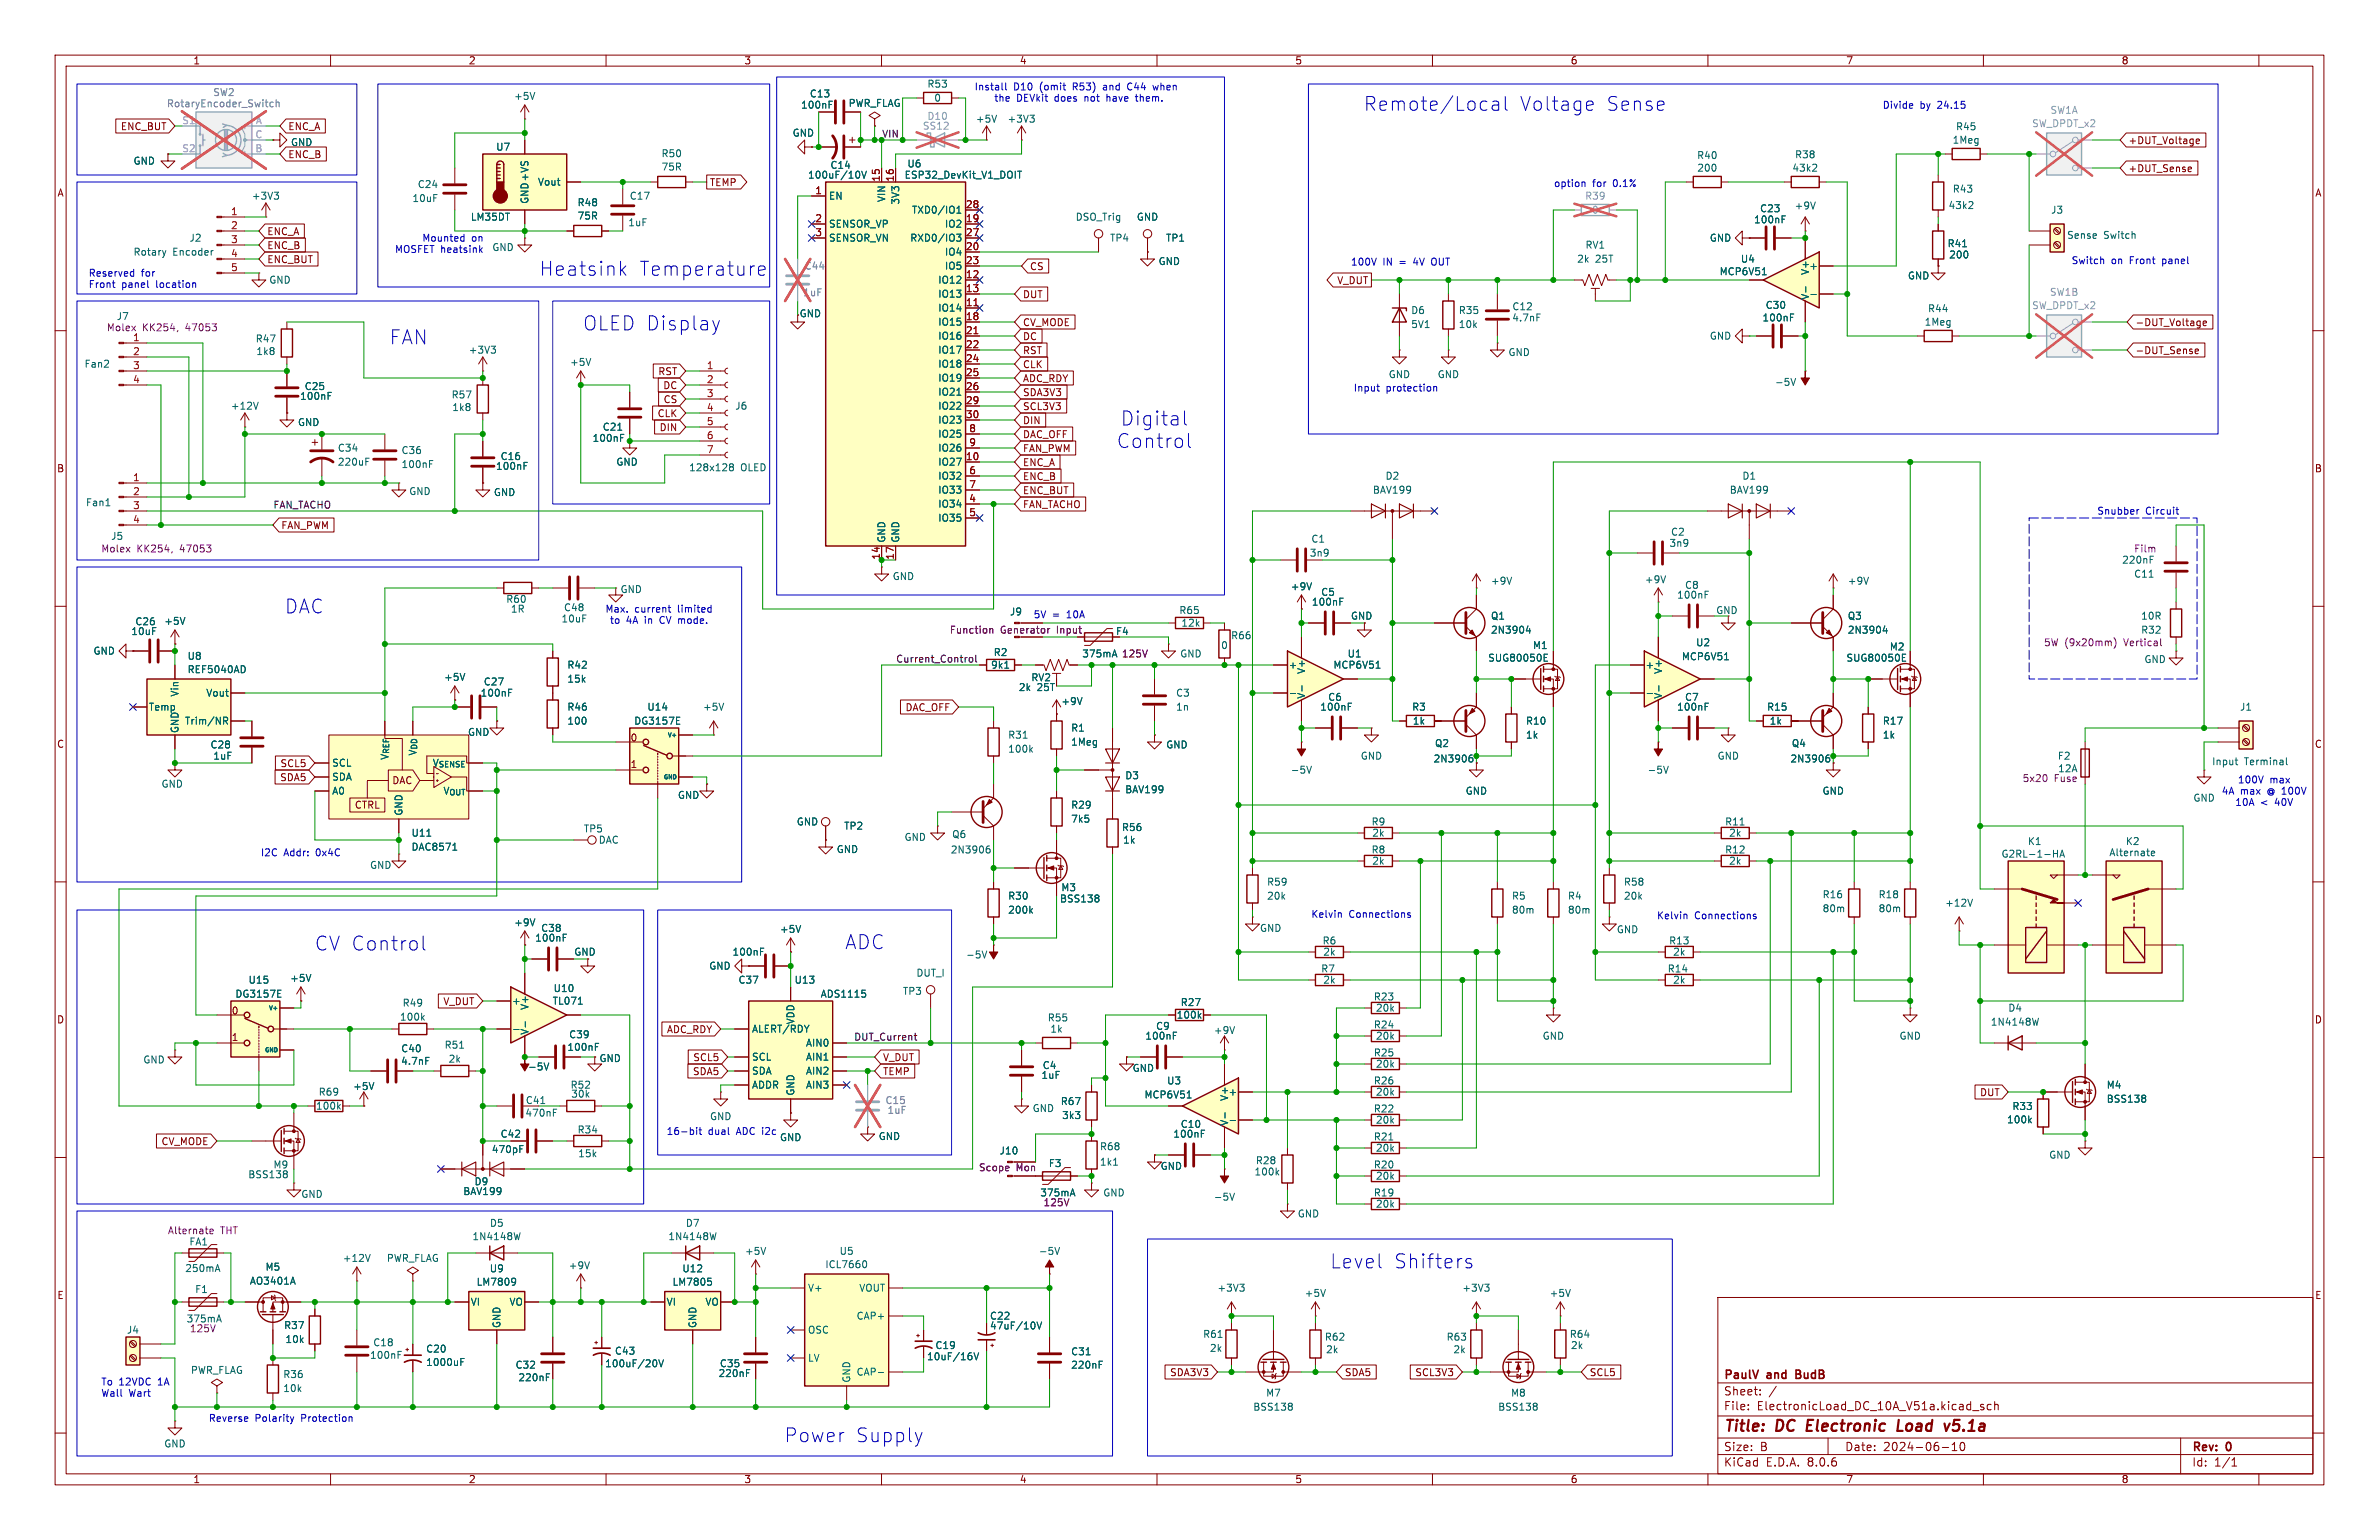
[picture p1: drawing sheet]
<svg xmlns="http://www.w3.org/2000/svg" width="432mm" height="279mm" viewBox="0 0 432 279" stroke-linecap="round" stroke-linejoin="round" font-family="sans-serif">
<defs><g id="words">
<g font-size="3.5" fill="#0000c2">
<text x="247.4" y="20.3">Remote/Local</text>
<text x="275.7" y="20.3">Voltage</text>
<text x="291.4" y="20.3">Sense</text>
<text x="97.9" y="50.3">Heatsink</text>
<text x="116" y="50.3">Temperature</text>
<text x="70.7" y="62.7">FAN</text>
<text x="105.8" y="60.2">OLED Display</text>
<text x="203.4" y="77.4">Digital</text>
<text x="202.7" y="81.5">Control</text>
<text x="51.6" y="111.5">DAC</text>
<text x="57.1" y="172.7">CV Control</text>
<text x="153.4" y="172.4">ADC</text>
<text x="241.4" y="230.4">Level</text>
<text x="253" y="230.4">Shifters</text>
<text x="142.2" y="261.9">Power</text>
<text x="155.2" y="261.9">Supply</text>
</g>
<g font-size="2.8" fill="#840000">
<text x="312.8" y="260.3">Title:</text>
<text x="322.5" y="260.3">DC</text>
<text x="328.8" y="260.3">Electronic</text>
<text x="346.1" y="260.3">Load</text>
<text x="355.4" y="260.3">v5.1a</text>
</g>
<g font-size="2.1" fill="#840000">
<text x="312.8" y="250.6">PaulV</text>
<text x="320.8" y="250.6">and</text>
<text x="326.6" y="250.6">BudB</text>
<text x="312.8" y="256.1">File:</text>
<text x="312.8" y="253.4">Sheet:</text>
<text x="318.9" y="256.1">ElectronicLoad_DC_10A_V51a.kicad_sch</text>
<text x="312.8" y="263.5">Size:</text>
<text x="319.5" y="263.5">B</text>
<text x="334.8" y="263.5">Date:</text>
<text x="341.8" y="263.5">2024-06-10</text>
<text x="397.8" y="263.7">Rev:</text>
<text x="404.2" y="263.7">0</text>
<text x="312.8" y="266.3">KiCad</text>
<text x="320.5" y="266.3">E.D.A.</text>
<text x="328.1" y="266.3">8.0.6</text>
<text x="397.8" y="266.3">Id:</text>
<text x="401.9" y="266.3">1/1</text>
</g>
<g font-size="1.8" fill="#840000">
<text x="35" y="11.9">1</text>
<text x="85" y="11.9">2</text>
<text x="135" y="11.9">3</text>
<text x="185" y="11.9">4</text>
<text x="235" y="11.9">5</text>
<text x="285" y="11.9">6</text>
<text x="335" y="11.9">7</text>
<text x="385" y="11.9">8</text>
<text x="21.8" y="23.8">ENC_BUT</text>
<text x="52.2" y="23.8">ENC_A</text>
<text x="52.2" y="28.9">ENC_B</text>
<text x="386.2" y="26.4">+DUT_Voltage</text>
<text x="10.3" y="35.9">A</text>
<text x="128.7" y="34">TEMP</text>
<text x="386.2" y="31.4">+DUT_Sense</text>
<text x="420.1" y="35.9">A</text>
<text x="48.4" y="42.9">ENC_A</text>
<text x="48.4" y="47.9">ENC_BUT</text>
<text x="48.4" y="45.4">ENC_B</text>
<text x="186.8" y="49.2">CS</text>
<text x="242.6" y="51.8">V_DUT</text>
<text x="145" y="57.8">GND</text>
<text x="185.6" y="59.4">CV_MODE</text>
<text x="185.6" y="54.3">DUT</text>
<text x="387.5" y="59.4">-DUT_Voltage</text>
<text x="185.6" y="61.9">DC</text>
<text x="185.6" y="64.5">RST</text>
<text x="387.5" y="64.5">-DUT_Sense</text>
<text x="119.4" y="68.3">RST</text>
<text x="120.3" y="70.8">DC</text>
<text x="185.6" y="67">CLK</text>
<text x="185.6" y="69.5">ADC_RDY</text>
<text x="119.3" y="75.9">CLK</text>
<text x="120.3" y="73.3">CS</text>
<text x="185.6" y="72.1">SDA3V3</text>
<text x="185.6" y="74.6">SCL3V3</text>
<text x="185.6" y="77.2">DIN</text>
<text x="119.6" y="78.4">DIN</text>
<text x="185.6" y="82.2">FAN_PWM</text>
<text x="185.6" y="79.7">DAC_OFF</text>
<text x="10.3" y="85.9">B</text>
<text x="185.6" y="87.3">ENC_B</text>
<text x="185.6" y="84.8">ENC_A</text>
<text x="185.6" y="89.9">ENC_BUT</text>
<text x="420.1" y="85.9">B</text>
<text x="185.6" y="92.4">FAN_TACHO</text>
<text x="51" y="96.2">FAN_PWM</text>
<text x="245.1" y="112.6">GND</text>
<text x="164.3" y="129.2">DAC_OFF</text>
<text x="10.3" y="135.9">C</text>
<text x="114.3" y="134.7">0</text>
<text x="420.1" y="135.9">C</text>
<text x="50.7" y="141.9">SDA5</text>
<text x="50.8" y="139.4">SCL5</text>
<text x="71.1" y="142.5">DAC</text>
<text x="114.3" y="139.6">1</text>
<text x="64.3" y="146.9">CTRL</text>
<text x="104.1" y="173.6">GND</text>
<text x="10.3" y="185.9">D</text>
<text x="42" y="184.3">0</text>
<text x="80.4" y="182.6">V_DUT</text>
<text x="420.1" y="185.9">D</text>
<text x="42" y="189.1">1</text>
<text x="121" y="187.6">ADC_RDY</text>
<text x="125.7" y="195.3">SDA5</text>
<text x="125.7" y="192.7">SCL5</text>
<text x="160.2" y="195.3">TEMP</text>
<text x="160.2" y="192.7">V_DUT</text>
<text x="359.3" y="199.1">DUT</text>
<text x="29.2" y="208">CV_MODE</text>
<text x="10.3" y="235.9">E</text>
<text x="420.1" y="235.9">E</text>
<text x="212.3" y="249.9">SDA3V3</text>
<text x="244" y="249.9">SDA5</text>
<text x="256.8" y="249.9">SCL3V3</text>
<text x="288.5" y="249.9">SCL5</text>
<text x="35" y="269.3">1</text>
<text x="85" y="269.3">2</text>
<text x="135" y="269.3">3</text>
<text x="185" y="269.3">4</text>
<text x="235" y="269.3">5</text>
<text x="285" y="269.3">6</text>
<text x="335" y="269.3">7</text>
<text x="385" y="269.3">8</text>
</g>
<g font-size="1.8" fill="#989898">
<text x="38.6" y="17.6">SW2</text>
<text x="30.2" y="19.7">RotaryEncoder_Switch</text>
<text x="167.4" y="23.7">SS12</text>
<text x="168.2" y="21.9">D10</text>
<text x="368.7" y="23.3">SW_DPDT_x2</text>
<text x="372.1" y="20.8">SW1A</text>
<text x="287.6" y="36.4">R39</text>
<text x="288.9" y="39">0</text>
<text x="145.7" y="53.9">1uF</text>
<text x="146" y="49.1">C44</text>
<text x="372" y="53.9">SW1B</text>
<text x="368.7" y="56.3">SW_DPDT_x2</text>
<text x="160.6" y="200.5">C15</text>
<text x="161" y="202.3">1uF</text>
</g>
<g font-size="1.8" fill="#006464">
<text x="146.9" y="17.9">C13</text>
<text x="168.2" y="16.1">R53</text>
<text x="93.2" y="18.3">+5V</text>
<text x="145.3" y="19.9">100nF</text>
<text x="153.9" y="19.6">PWR_FLAG</text>
<text x="169.5" y="18.6">0</text>
<text x="177" y="22.5">+5V</text>
<text x="182.8" y="22.5">+3V3</text>
<text x="354.9" y="23.8">R45</text>
<text x="52.7" y="26.7">GND</text>
<text x="90" y="27.5">U7</text>
<text x="120" y="28.7">R50</text>
<text x="143.8" y="25">GND</text>
<text x="307.9" y="29.1">R40</text>
<text x="325.7" y="28.9">R38</text>
<text x="354.3" y="26.3">1Meg</text>
<text x="24.1" y="30.1">GND</text>
<text x="75.7" y="34.3">C24</text>
<text x="97.5" y="33.9">Vout</text>
<text x="120" y="31.1">75R</text>
<text x="146.6" y="32.6">100uF/10V</text>
<text x="150.6" y="30.8">C14</text>
<text x="164.1" y="32.6">ESP32_DevKit_V1_DOIT</text>
<text x="164.6" y="30.6">U6</text>
<text x="308" y="31.3">200</text>
<text x="325.2" y="31.3">43k2</text>
<text x="354.3" y="35.2">R43</text>
<text x="45.6" y="36.4">+3V3</text>
<text x="74.8" y="36.9">10uF</text>
<text x="85.4" y="40.2">LM35DT</text>
<text x="96.1" y="37.1" transform="rotate(-90 96.1 37.1)">GND+VS</text>
<text x="104.7" y="37.6">R48</text>
<text x="104.7" y="40">75R</text>
<text x="113.9" y="41.2">1uF</text>
<text x="114.2" y="36.4">C17</text>
<text x="150.4" y="36.4">EN</text>
<text x="150.4" y="41.5">SENSOR_VP</text>
<text x="160.9" y="36.8" transform="rotate(-90 160.9 36.8)">VIN</text>
<text x="163.4" y="37.2" transform="rotate(-90 163.4 37.2)">3V3</text>
<text x="165.4" y="39">TXD0/IO1</text>
<text x="171.4" y="41.5">IO2</text>
<text x="195.1" y="40.2">DSO_Trig</text>
<text x="206.2" y="40.2">GND</text>
<text x="318.3" y="40.7">100nF</text>
<text x="319.4" y="38.7">C23</text>
<text x="325.6" y="38.2">+9V</text>
<text x="353.6" y="38.1">43k2</text>
<text x="372.2" y="39">J3</text>
<text x="24.1" y="46.6">Rotary</text>
<text x="31.4" y="46.6">Encoder</text>
<text x="34.3" y="44">J2</text>
<text x="89.3" y="45.7">GND</text>
<text x="150.4" y="44">SENSOR_VN</text>
<text x="165.1" y="44">RXD0/IO3</text>
<text x="171.4" y="46.6">IO4</text>
<text x="201.4" y="44">TP4</text>
<text x="211.5" y="44">TP1</text>
<text x="286.2" y="47.9">2k</text>
<text x="287.7" y="45.3">RV1</text>
<text x="289.6" y="47.9">25T</text>
<text x="310.2" y="44">GND</text>
<text x="315.9" y="47.9">U4</text>
<text x="353.4" y="45.1">R41</text>
<text x="353.7" y="47.1">200</text>
<text x="375.1" y="43.5">Sense</text>
<text x="381.8" y="43.5">Switch</text>
<text x="48.8" y="51.7">GND</text>
<text x="170.2" y="51.7">IO12</text>
<text x="171.4" y="49.1">IO5</text>
<text x="210.2" y="48.3">GND</text>
<text x="312" y="50.1">MCP6V51</text>
<text x="328.3" y="49.1">+</text>
<text x="328.5" y="50" transform="rotate(-90 328.5 50)">V+</text>
<text x="346.2" y="50.9">GND</text>
<text x="21.1" y="58.3">J7</text>
<text x="170.2" y="56.7">IO14</text>
<text x="170.2" y="54.2">IO13</text>
<text x="170.2" y="59.3">IO15</text>
<text x="256" y="57.2">D6</text>
<text x="256" y="59.7">5V1</text>
<text x="264.7" y="57.2">R35</text>
<text x="264.7" y="59.7">10k</text>
<text x="274.4" y="58.5">4.7nF</text>
<text x="274.4" y="56.5">C12</text>
<text x="319.8" y="58.5">100nF</text>
<text x="320.4" y="56.2">C30</text>
<text x="328.5" y="54.5" transform="rotate(-90 328.5 54.5)">V-</text>
<text x="349.2" y="59.3">1Meg</text>
<text x="349.8" y="56.9">R44</text>
<text x="46.3" y="62.3">R47</text>
<text x="46.4" y="64.6">1k8</text>
<text x="85" y="64.4">+3V3</text>
<text x="170.2" y="61.8">IO16</text>
<text x="170.2" y="64.4">IO17</text>
<text x="273.7" y="64.8">GND</text>
<text x="310.2" y="61.8">GND</text>
<text x="15.2" y="66.9">Fan2</text>
<text x="55.2" y="71">C25</text>
<text x="103.4" y="66.6">+5V</text>
<text x="170.2" y="66.9">IO18</text>
<text x="170.2" y="69.4">IO19</text>
<text x="170.2" y="72">IO21</text>
<text x="252" y="68.8">GND</text>
<text x="260.9" y="68.8">GND</text>
<text x="322.1" y="70.2">-5V</text>
<text x="41.8" y="74.5">+12V</text>
<text x="54" y="77.5">GND</text>
<text x="54.4" y="72.7">100nF</text>
<text x="81.9" y="72.5">R57</text>
<text x="82" y="74.8">1k8</text>
<text x="133.4" y="74.5">J6</text>
<text x="170.2" y="74.5">IO22</text>
<text x="170.2" y="77.1">IO23</text>
<text x="61.2" y="82.1">C34</text>
<text x="72.8" y="82.6">C36</text>
<text x="90.8" y="83.7">C16</text>
<text x="107.5" y="80.4">100nF</text>
<text x="109.3" y="78.3">C21</text>
<text x="170.2" y="79.6">IO25</text>
<text x="170.2" y="82.1">IO26</text>
<text x="61.2" y="84.7">220uF</text>
<text x="72.8" y="85.1">100nF</text>
<text x="89.9" y="85.4">100nF</text>
<text x="111.8" y="84.7">GND</text>
<text x="125" y="85.7">128x128</text>
<text x="134.4" y="85.7">OLED</text>
<text x="170.2" y="84.7">IO27</text>
<text x="170.2" y="87.2">IO32</text>
<text x="170.2" y="89.8">IO33</text>
<text x="249.1" y="89.8">BAV199</text>
<text x="251.4" y="87.2">D2</text>
<text x="313.9" y="89.8">BAV199</text>
<text x="316.2" y="87.2">D1</text>
<text x="15.5" y="92">Fan1</text>
<text x="74.2" y="90">GND</text>
<text x="89.5" y="90.2">GND</text>
<text x="170.2" y="92.3">IO34</text>
<text x="170.2" y="94.8">IO35</text>
<text x="20.1" y="98.1">J5</text>
<text x="160.9" y="98.6" transform="rotate(-90 160.9 98.6)">GND</text>
<text x="163.4" y="98.6" transform="rotate(-90 163.4 98.6)">GND</text>
<text x="237.6" y="101.2">3n9</text>
<text x="237.9" y="98.7">C1</text>
<text x="302.9" y="99.4">3n9</text>
<text x="303.2" y="97.4">C2</text>
<text x="112.5" y="107.8">GND</text>
<text x="161.9" y="105.4">GND</text>
<text x="234.2" y="107.3">+9V</text>
<text x="270.5" y="106.3">+9V</text>
<text x="298.5" y="106">+9V</text>
<text x="305.7" y="107">C8</text>
<text x="335.3" y="106.3">+9V</text>
<text x="385.1" y="102.5">220nF</text>
<text x="387.3" y="105">C11</text>
<text x="24.5" y="113.6">C26</text>
<text x="29.7" y="113.6">+5V</text>
<text x="91.8" y="109.6">R60</text>
<text x="92.6" y="111.4">1R</text>
<text x="101.8" y="113.1">10uF</text>
<text x="102.3" y="111.1">C48</text>
<text x="183.2" y="111.9">J9</text>
<text x="214" y="111.6">R65</text>
<text x="214.3" y="113.9">12k</text>
<text x="238" y="110.1">100nF</text>
<text x="239.7" y="108.3">C5</text>
<text x="270.5" y="112.6">Q1</text>
<text x="304.3" y="108.8">100nF</text>
<text x="335.3" y="112.6">Q3</text>
<text x="388.5" y="112.6">10R</text>
<text x="16.9" y="119">GND</text>
<text x="23.7" y="115.4">10uF</text>
<text x="34" y="119.9">U8</text>
<text x="180.3" y="119.2">R2</text>
<text x="196.3" y="119.5">375mA</text>
<text x="202.5" y="115.4">F4</text>
<text x="214.1" y="119.5">GND</text>
<text x="221.5" y="118">0</text>
<text x="223.4" y="116.2">R66</text>
<text x="244.5" y="119.5">U1</text>
<text x="270.5" y="115.2">2N3904</text>
<text x="278.1" y="118">M1</text>
<text x="305.2" y="120">MCP6V51</text>
<text x="307.7" y="117.4">U2</text>
<text x="335.3" y="115.2">2N3904</text>
<text x="342.9" y="118.2">M2</text>
<text x="388.5" y="115.2">R32</text>
<text x="34" y="122.3">REF5040AD</text>
<text x="80.5" y="123.7">+5V</text>
<text x="87.7" y="124.6">C27</text>
<text x="102.9" y="124.1">15k</text>
<text x="102.9" y="121.5">R42</text>
<text x="179.8" y="121.5">9k1</text>
<text x="184.8" y="125.6">2k</text>
<text x="187.1" y="123.8">RV2</text>
<text x="188.2" y="125.6">25T</text>
<text x="233.8" y="121.5">+</text>
<text x="237.1" y="122.4" transform="rotate(-90 237.1 122.4)">V+</text>
<text x="241.9" y="121.5">MCP6V51</text>
<text x="270" y="120.2">SUG80050E</text>
<text x="298.6" y="121.5">+</text>
<text x="301.9" y="122.4" transform="rotate(-90 301.9 122.4)">V+</text>
<text x="335" y="120.2">SUG80050E</text>
<text x="389.1" y="120.5">GND</text>
<text x="26.9" y="129.1">Temp</text>
<text x="32.6" y="126.5" transform="rotate(-90 32.6 126.5)">Vin</text>
<text x="33.5" y="131.7">Trim/NR</text>
<text x="37.3" y="126.6">Vout</text>
<text x="87.1" y="126.6">100nF</text>
<text x="102.9" y="131.7">100</text>
<text x="102.9" y="129.1">R46</text>
<text x="115" y="131.7">DG3157E</text>
<text x="117.4" y="129.1">U14</text>
<text x="127.5" y="129.1">+5V</text>
<text x="192.5" y="128.1">+9V</text>
<text x="213.4" y="126.6">C3</text>
<text x="213.4" y="129.1">1n</text>
<text x="237.1" y="126.9" transform="rotate(-90 237.1 126.9)">V-</text>
<text x="239.5" y="129.1">100nF</text>
<text x="241" y="127.4">C6</text>
<text x="256.2" y="129.1">R3</text>
<text x="256.3" y="131.7">1k</text>
<text x="276.9" y="131.7">R10</text>
<text x="301.9" y="126.9" transform="rotate(-90 301.9 126.9)">V-</text>
<text x="304.3" y="129.1">100nF</text>
<text x="305.7" y="127.4">C7</text>
<text x="320.6" y="129.1">R15</text>
<text x="321.1" y="131.7">1k</text>
<text x="341.6" y="131.7">R17</text>
<text x="406.5" y="129.1">J1</text>
<text x="32.6" y="133.1" transform="rotate(-90 32.6 133.1)">GND</text>
<text x="38.1" y="136">C28</text>
<text x="75.8" y="137.2" transform="rotate(-90 75.8 137.2)">V_{DD}</text>
<text x="84.8" y="133.7">GND</text>
<text x="182.9" y="134.2">R31</text>
<text x="182.9" y="136.8">100k</text>
<text x="194.3" y="132.9">R1</text>
<text x="194.3" y="135.5">1Meg</text>
<text x="211.6" y="136">GND</text>
<text x="260.4" y="135.7">Q2</text>
<text x="276.9" y="134.2">1k</text>
<text x="325.1" y="135.7">Q4</text>
<text x="341.6" y="134.2">1k</text>
<text x="29.2" y="143.1">GND</text>
<text x="38.6" y="138">1uF</text>
<text x="60.2" y="139.3">SCL</text>
<text x="60.2" y="141.8">SDA</text>
<text x="70.7" y="138" transform="rotate(-90 70.7 138)">V_{REF}</text>
<text x="78.4" y="139.3">V_{SENSE}</text>
<text x="204.1" y="141.6">D3</text>
<text x="234.2" y="140.6">-5V</text>
<text x="246.9" y="138">GND</text>
<text x="260.1" y="138.5">2N3906</text>
<text x="299" y="140.6">-5V</text>
<text x="311.7" y="138">GND</text>
<text x="324.9" y="138.5">2N3906</text>
<text x="373.4" y="138">F2</text>
<text x="401.4" y="139">Input</text>
<text x="407.4" y="139">Terminal</text>
<text x="60.2" y="144.4">A0</text>
<text x="73.3" y="148.1" transform="rotate(-90 73.3 148.1)">GND</text>
<text x="80.3" y="144.4">V_{OUT}</text>
<text x="122.9" y="145.1">GND</text>
<text x="144.5" y="150">GND</text>
<text x="194.3" y="149.5">7k5</text>
<text x="194.3" y="146.9">R29</text>
<text x="204.1" y="144.1">BAV199</text>
<text x="248.8" y="150">R9</text>
<text x="265.9" y="144.4">GND</text>
<text x="313" y="150">R11</text>
<text x="330.7" y="144.4">GND</text>
<text x="398" y="145.6">GND</text>
<text x="74.6" y="152">U11</text>
<text x="74.6" y="154.5">DAC8571</text>
<text x="105.9" y="151.2">TP5</text>
<text x="108.6" y="153.3">DAC</text>
<text x="151.8" y="155">GND</text>
<text x="153.1" y="150.7">TP2</text>
<text x="164.1" y="152.8">GND</text>
<text x="172.5" y="155">2N3906</text>
<text x="172.7" y="152.2">Q6</text>
<text x="203.5" y="151">R56</text>
<text x="203.8" y="153.3">1k</text>
<text x="248.8" y="155">R8</text>
<text x="249" y="152">2k</text>
<text x="313" y="155">R12</text>
<text x="313.7" y="152">2k</text>
<text x="363.2" y="155.8">G2RL-1-HA</text>
<text x="368" y="153.5">K1</text>
<text x="382.8" y="155.5">Alternate</text>
<text x="385.8" y="153.5">K2</text>
<text x="67.1" y="157.8">GND</text>
<text x="192.5" y="161.9">M3</text>
<text x="229.9" y="160.9">R59</text>
<text x="249" y="157.1">2k</text>
<text x="294.7" y="160.9">R58</text>
<text x="313.7" y="157.1">2k</text>
<text x="182.9" y="163.4">R30</text>
<text x="182.9" y="166">200k</text>
<text x="192.3" y="163.9">BSS138</text>
<text x="229.9" y="163.4">20k</text>
<text x="274.3" y="163.4">R5</text>
<text x="274.3" y="166">80m</text>
<text x="284.5" y="163.4">R4</text>
<text x="284.5" y="166">80m</text>
<text x="294.7" y="163.4">20k</text>
<text x="330.7" y="163.2">R16</text>
<text x="330.7" y="165.7">80m</text>
<text x="340.9" y="163.2">R18</text>
<text x="340.9" y="165.7">80m</text>
<text x="353" y="164.7">+12V</text>
<text x="93.2" y="168.2">+9V</text>
<text x="97" y="171">100nF</text>
<text x="98.1" y="169.3">C38</text>
<text x="132.9" y="173.6">100nF</text>
<text x="141.5" y="169.5">+5V</text>
<text x="228.6" y="169.3">GND</text>
<text x="240" y="171.6">R6</text>
<text x="240.1" y="173.6">2k</text>
<text x="293.4" y="169.5">GND</text>
<text x="302.9" y="171.6">R13</text>
<text x="303.6" y="173.6">2k</text>
<text x="45" y="178.7">U15</text>
<text x="52.6" y="178.3">+5V</text>
<text x="128.6" y="176.1">GND</text>
<text x="133.9" y="178.7">C37</text>
<text x="144.1" y="178.7">U13</text>
<text x="166.2" y="177.4">DUT_I</text>
<text x="175.3" y="174.1">-5V</text>
<text x="239.7" y="176.6">R7</text>
<text x="240.1" y="178.7">2k</text>
<text x="302.6" y="176.6">R14</text>
<text x="303.6" y="178.7">2k</text>
<text x="42.6" y="181.2">DG3157E</text>
<text x="72.5" y="185.4">100k</text>
<text x="73" y="182.8">R49</text>
<text x="92.8" y="182.5">+</text>
<text x="96.1" y="183.3" transform="rotate(-90 96.1 183.3)">V+</text>
<text x="100.2" y="182.5">TL071</text>
<text x="100.4" y="180.2">U10</text>
<text x="144.4" y="185.9" transform="rotate(-90 144.4 185.9)">VDD</text>
<text x="148.9" y="181.2">ADS1115</text>
<text x="163.8" y="180.7">TP3</text>
<text x="190.1" y="185.5">R55</text>
<text x="213.5" y="185">100k</text>
<text x="214.2" y="182.7">R27</text>
<text x="249.3" y="181.7">R23</text>
<text x="249.6" y="183.7">20k</text>
<text x="364.4" y="183.7">D4</text>
<text x="72.7" y="191.1">C40</text>
<text x="80.6" y="190.5">R51</text>
<text x="96.1" y="187.8" transform="rotate(-90 96.1 187.8)">V-</text>
<text x="102.9" y="190.9">100nF</text>
<text x="103.2" y="188.6">C39</text>
<text x="136.4" y="187.6">ALERT/RDY</text>
<text x="146.2" y="190.1">AIN0</text>
<text x="190.5" y="187.6">1k</text>
<text x="207.8" y="188.8">100nF</text>
<text x="209.7" y="187">C9</text>
<text x="220.2" y="187.8">+9V</text>
<text x="249.3" y="186.8">R24</text>
<text x="249.3" y="191.9">R25</text>
<text x="249.6" y="188.8">20k</text>
<text x="279.9" y="188.8">GND</text>
<text x="344.7" y="188.8">GND</text>
<text x="361.2" y="186.3">1N4148W</text>
<text x="25.9" y="193.1">GND</text>
<text x="64" y="198">+5V</text>
<text x="72.7" y="193.4">4.7nF</text>
<text x="81.3" y="193">2k</text>
<text x="95.8" y="194.4">-5V</text>
<text x="103.5" y="197.7">R52</text>
<text x="108.7" y="192.9">GND</text>
<text x="136.4" y="197.7">ADDR</text>
<text x="136.4" y="192.6">SCL</text>
<text x="136.4" y="195.2">SDA</text>
<text x="146.2" y="192.6">AIN1</text>
<text x="146.2" y="195.2">AIN2</text>
<text x="146.2" y="197.7">AIN3</text>
<text x="188.9" y="195.9">1uF</text>
<text x="189.2" y="194.2">C4</text>
<text x="205.5" y="194.7">GND</text>
<text x="211.7" y="197">U3</text>
<text x="249.3" y="197">R26</text>
<text x="249.6" y="193.9">20k</text>
<text x="382.3" y="197.7">M4</text>
<text x="57.3" y="201.5">100k</text>
<text x="57.7" y="199">R69</text>
<text x="95.3" y="202.8">470nF</text>
<text x="95.3" y="200.5">C41</text>
<text x="103.6" y="199.3">30k</text>
<text x="128.8" y="203.4">GND</text>
<text x="144.4" y="198.9" transform="rotate(-90 144.4 198.9)">GND</text>
<text x="187.3" y="202">GND</text>
<text x="192.4" y="200.7">R67</text>
<text x="192.7" y="203.2">3k3</text>
<text x="207.6" y="199.5">MCP6V51</text>
<text x="222.9" y="199">+</text>
<text x="223.1" y="199.8" transform="rotate(-90 223.1 199.8)">V+</text>
<text x="249.3" y="202">R22</text>
<text x="249.6" y="199">20k</text>
<text x="365.2" y="201.6">R33</text>
<text x="382.3" y="200.3">BSS138</text>
<text x="89.2" y="209.4">470pF</text>
<text x="90.8" y="206.6">C42</text>
<text x="104.7" y="205.8">R34</text>
<text x="141.5" y="207.2">GND</text>
<text x="159.4" y="207">GND</text>
<text x="181.3" y="209.7">J10</text>
<text x="199.6" y="208.9">R68</text>
<text x="212.9" y="206.6">100nF</text>
<text x="214.2" y="204.8">C10</text>
<text x="223.1" y="204.3" transform="rotate(-90 223.1 204.3)">V-</text>
<text x="249.3" y="207.1">R21</text>
<text x="249.6" y="204.1">20k</text>
<text x="249.6" y="209.1">20k</text>
<text x="364.2" y="204">100k</text>
<text x="45" y="214">BSS138</text>
<text x="49.5" y="212.2">M9</text>
<text x="86" y="215.2">D9</text>
<text x="104.9" y="210.2">15k</text>
<text x="190.3" y="211.9">F3</text>
<text x="199.5" y="211.7">1k1</text>
<text x="210.6" y="212.4">GND</text>
<text x="227.6" y="213.5">100k</text>
<text x="227.8" y="211.4">R28</text>
<text x="249.3" y="212.2">R20</text>
<text x="249.6" y="214.2">20k</text>
<text x="371.8" y="210.4">GND</text>
<text x="54.6" y="217.5">GND</text>
<text x="84" y="217">BAV199</text>
<text x="188.7" y="217.3">375mA</text>
<text x="200.1" y="217.3">GND</text>
<text x="220.2" y="218">-5V</text>
<text x="235.5" y="221.1">GND</text>
<text x="249.3" y="217.3">R19</text>
<text x="249.6" y="219.3">20k</text>
<text x="34.3" y="226.2">FA1</text>
<text x="85.7" y="225.2">1N4148W</text>
<text x="88.8" y="222.8">D5</text>
<text x="121.2" y="225.2">1N4148W</text>
<text x="124.4" y="222.8">D7</text>
<text x="135.1" y="227.9">+5V</text>
<text x="152.3" y="227.9">U5</text>
<text x="188.5" y="227.9">-5V</text>
<text x="33.5" y="231">250mA</text>
<text x="45.3" y="233.3">AO3401A</text>
<text x="48.1" y="230.7">M5</text>
<text x="62.1" y="229.1">+12V</text>
<text x="70.1" y="229.1">PWR_FLAG</text>
<text x="86.4" y="233.5">LM7809</text>
<text x="88.8" y="231">U9</text>
<text x="103.1" y="230.5">+9V</text>
<text x="122" y="233.5">LM7805</text>
<text x="123.8" y="231">U12</text>
<text x="149.7" y="230.3">ICL7660</text>
<text x="35.3" y="234.8">F1</text>
<text x="85.3" y="237.1">VI</text>
<text x="92.4" y="237.1">VO</text>
<text x="120.9" y="237.1">VI</text>
<text x="127.9" y="237.1">VO</text>
<text x="146.6" y="234.5">V+</text>
<text x="155.4" y="239.6">CAP+</text>
<text x="155.9" y="234.5">VOUT</text>
<text x="179.6" y="239.6">C22</text>
<text x="220.9" y="234.5">+3V3</text>
<text x="236.7" y="235.5">+5V</text>
<text x="265.3" y="234.5">+3V3</text>
<text x="281.2" y="235.5">+5V</text>
<text x="22.9" y="242.2">J4</text>
<text x="33.8" y="240.1">375mA</text>
<text x="51.5" y="241.3">R37</text>
<text x="51.7" y="243.9">10k</text>
<text x="67.6" y="244.4">C18</text>
<text x="77.3" y="245.6">C20</text>
<text x="91" y="241" transform="rotate(-90 91 241)">GND</text>
<text x="111.5" y="246">C43</text>
<text x="126.6" y="241" transform="rotate(-90 126.6 241)">GND</text>
<text x="146.6" y="242.2">OSC</text>
<text x="169.7" y="245">C19</text>
<text x="179.6" y="241.4">47uF/10V</text>
<text x="218.3" y="242.9">R61</text>
<text x="219.5" y="245.5">2k</text>
<text x="240.4" y="243.4">R62</text>
<text x="240.6" y="245.7">2k</text>
<text x="262.5" y="243.4">R63</text>
<text x="263.7" y="245.7">2k</text>
<text x="284.8" y="242.9">R64</text>
<text x="285" y="245">2k</text>
<text x="34.6" y="249.5">PWR_FLAG</text>
<text x="51.3" y="250.2">R36</text>
<text x="67.1" y="246.7">100nF</text>
<text x="77.3" y="248">1000uF</text>
<text x="93.5" y="248.5">C32</text>
<text x="94" y="250.8">220nF</text>
<text x="109.7" y="248.3">100uF/20V</text>
<text x="130.3" y="250">220nF</text>
<text x="130.6" y="248.3">C35</text>
<text x="146.6" y="247.2">LV</text>
<text x="154.5" y="251" transform="rotate(-90 154.5 251)">GND</text>
<text x="155.4" y="249.8">CAP-</text>
<text x="168.2" y="247">10uF/16V</text>
<text x="194.3" y="248.5">220nF</text>
<text x="194.3" y="246.1">C31</text>
<text x="51.3" y="252.8">10k</text>
<text x="227.4" y="256.1">BSS138</text>
<text x="229.7" y="253.6">M7</text>
<text x="271.8" y="256.1">BSS138</text>
<text x="274.2" y="253.6">M8</text>
<text x="29.7" y="262.8">GND</text>
</g>
<g font-size="1.8" fill="#0000c2">
<text x="176.8" y="16.6">Install</text>
<text x="184" y="16.6">D10</text>
<text x="188.8" y="16.6">(omit</text>
<text x="195" y="16.6">R53)</text>
<text x="200.7" y="16.6">and</text>
<text x="205.3" y="16.6">C44</text>
<text x="210.2" y="16.6">when</text>
<text x="180.4" y="18.7">the</text>
<text x="184.5" y="18.7">DEVkit</text>
<text x="191.5" y="18.7">does</text>
<text x="197.1" y="18.7">not</text>
<text x="201.3" y="18.7">have</text>
<text x="206.8" y="18.7">them.</text>
<text x="341.6" y="19.8">Divide</text>
<text x="348.5" y="19.8">by</text>
<text x="351.8" y="19.8">24.15</text>
<text x="282" y="34.1">option</text>
<text x="289.1" y="34.1">for</text>
<text x="292.9" y="34.1">0.1%</text>
<text x="71.6" y="46">MOSFET heatsink</text>
<text x="76.6" y="43.9">Mounted</text>
<text x="85.6" y="43.9">on</text>
<text x="16" y="50.3">Reserved</text>
<text x="16" y="52.3">Front</text>
<text x="22.1" y="52.3">panel</text>
<text x="25.6" y="50.3">for</text>
<text x="28.4" y="52.3">location</text>
<text x="245.1" y="48.3">100V</text>
<text x="251" y="48.3">IN</text>
<text x="254.1" y="48.3">=</text>
<text x="256.8" y="48.3">4V</text>
<text x="260.3" y="48.3">OUT</text>
<text x="375.9" y="48">Switch</text>
<text x="383.2" y="48">on</text>
<text x="386.7" y="48">Front</text>
<text x="392.7" y="48">panel</text>
<text x="245.6" y="71.1">Input</text>
<text x="251.6" y="71.1">protection</text>
<text x="380.6" y="93.6">Snubber</text>
<text x="389.4" y="93.6">Circuit</text>
<text x="109.8" y="111.4">Max.</text>
<text x="110.6" y="113.4">to</text>
<text x="113.7" y="113.4">4A</text>
<text x="115.2" y="111.4">current</text>
<text x="117.1" y="113.4">in</text>
<text x="120.1" y="113.4">CV mode.</text>
<text x="123.1" y="111.4">limited</text>
<text x="187.5" y="112.4">5V</text>
<text x="191" y="112.4">=</text>
<text x="193.7" y="112.4">10A</text>
<text x="406.1" y="142.3">100V</text>
<text x="412" y="142.3">max</text>
<text x="403.2" y="144.4">4A</text>
<text x="405.6" y="146.4">10A</text>
<text x="406.6" y="144.4">max</text>
<text x="410.3" y="146.4">&lt;</text>
<text x="411.7" y="144.4">@ 100V</text>
<text x="413" y="146.4">40V</text>
<text x="47.3" y="155.6">I2C</text>
<text x="51.5" y="155.6">Addr:</text>
<text x="57.5" y="155.6">0x4C</text>
<text x="237.9" y="166.7">Kelvin</text>
<text x="244.8" y="166.7">Connections</text>
<text x="300.6" y="167">Kelvin</text>
<text x="307.6" y="167">Connections</text>
<text x="120.9" y="206">16-bit</text>
<text x="128.5" y="206">dual</text>
<text x="133.8" y="206">ADC i2c</text>
<text x="18.3" y="251.5">To 12VDC</text>
<text x="28.8" y="251.5">1A</text>
<text x="18.3" y="253.5">Wall</text>
<text x="23.4" y="253.5">Wart</text>
<text x="37.8" y="258.2">Reverse</text>
<text x="46.3" y="258.2">Polarity</text>
<text x="54.8" y="258.2">Protection</text>
</g>
<g font-size="1.8" fill="#aaa">
<text x="33" y="22.6">S1</text>
<text x="46.3" y="22.6">A</text>
<text x="33" y="27.7">S2</text>
<text x="46.3" y="27.7">B</text>
<text x="46.3" y="25.1">C</text>
</g>
<g font-size="1.8" fill="#0f0f0f">
<text x="160" y="25">VIN</text>
<text x="49.5" y="92.4">FAN_TACHO</text>
<text x="162.6" y="120.3">Current_Control</text>
<text x="154.9" y="188.9">DUT_Current</text>
</g>
<g font-size="1.8" fill="#a90000">
<text x="147.9" y="35.3">1</text>
<text x="159.8" y="33.1" transform="rotate(-90 159.8 33.1)">15</text>
<text x="162.3" y="33.1" transform="rotate(-90 162.3 33.1)">16</text>
<text x="41.8" y="39.1">1</text>
<text x="41.8" y="41.7">2</text>
<text x="147.9" y="40.4">2</text>
<text x="175.2" y="40.4">19</text>
<text x="175.2" y="37.8">28</text>
<text x="41.8" y="44.2">3</text>
<text x="41.8" y="46.7">4</text>
<text x="147.9" y="42.9">3</text>
<text x="175.2" y="45.5">20</text>
<text x="175.2" y="42.9">27</text>
<text x="41.8" y="49.3">5</text>
<text x="175.2" y="50.5">12</text>
<text x="175.2" y="53.1">13</text>
<text x="175.2" y="48">23</text>
<text x="175.2" y="55.6">11</text>
<text x="175.2" y="58.2">18</text>
<text x="24.1" y="62">1</text>
<text x="24.1" y="64.5">2</text>
<text x="175.2" y="60.7">21</text>
<text x="175.2" y="63.2">22</text>
<text x="175.2" y="65.8">24</text>
<text x="24.1" y="67.1">3</text>
<text x="24.1" y="69.6">4</text>
<text x="128.2" y="67.1">1</text>
<text x="128.2" y="69.6">2</text>
<text x="175.2" y="68.3">25</text>
<text x="175.2" y="70.9">26</text>
<text x="128.2" y="72.1">3</text>
<text x="128.2" y="74.7">4</text>
<text x="128.2" y="77.2">5</text>
<text x="175.2" y="73.4">29</text>
<text x="175.2" y="75.9">30</text>
<text x="128.2" y="79.8">6</text>
<text x="128.2" y="82.3">7</text>
<text x="175.2" y="83.6">10</text>
<text x="175.8" y="78.5">8</text>
<text x="175.8" y="81">9</text>
<text x="24.1" y="87.4">1</text>
<text x="24.1" y="89.9">2</text>
<text x="175.8" y="86.1">6</text>
<text x="175.8" y="88.6">7</text>
<text x="24.1" y="92.5">3</text>
<text x="24.1" y="95">4</text>
<text x="175.8" y="91.2">4</text>
<text x="175.8" y="93.7">5</text>
<text x="159.8" y="101.6" transform="rotate(-90 159.8 101.6)">14</text>
<text x="162.3" y="101.6" transform="rotate(-90 162.3 101.6)">17</text>
</g>
<g font-size="1.8" fill="#840084">
<text x="19.3" y="60.3">Molex</text>
<text x="25.8" y="60.3">KK254,</text>
<text x="33.8" y="60.3">47053</text>
<text x="18.3" y="100.4">Molex</text>
<text x="24.8" y="100.4">KK254,</text>
<text x="32.8" y="100.4">47053</text>
<text x="387.3" y="100.4">Film</text>
<text x="172.3" y="115.2">Function</text>
<text x="181.6" y="115.2">Generator</text>
<text x="191.9" y="115.2">Input</text>
<text x="203.5" y="119.5">125V</text>
<text x="370.9" y="117.4">5W (9x20mm)</text>
<text x="385.6" y="117.4">Vertical</text>
<text x="367" y="142.1">5x20</text>
<text x="372.8" y="142.1">Fuse</text>
<text x="373.5" y="140.3">12A</text>
<text x="177.6" y="212.7">Scope</text>
<text x="184.4" y="212.7">Mon</text>
<text x="189.3" y="219">125V</text>
<text x="30.4" y="224.1">Alternate</text>
<text x="40" y="224.1">THT</text>
<text x="34.4" y="241.9">125V</text>
</g>
<text font-size="1.8" fill="#009600" x="311.4" y="111.6">GND</text>
<g font-size="1.1" fill="#006464">
<text x="121" y="134">V+</text>
<text x="120.3" y="141.6">GND</text>
<text x="48.6" y="183.5">V+</text>
<text x="47.9" y="191.1">GND</text>
</g>
</g></defs>
<g fill="none" stroke="#840000" stroke-width=".18">
<path d="M10 10h411.8v259.4h-411.8zM12 12h407.8v255.4h-407.8zM60 10v2M110 10v2M160 10v2M210 10v2M260 10v2M310 10v2M360 10v2M410 10v2M30.5 27.9v1.3h1.2l-1.2 1.3-1.3-1.3h1.3M30.5 27.9h.1"/>
<path d="M10 60h2M254 53.3v7.7M262.9 53.3v1.3M262.9 59.7v1.3M271.8 53.3v2.8M271.8 58.2v2.8M285.7 50.8h1.6l.4 1 .7-2 .8 2 .7-2 .8 2 .8-2 .3 1h1.6M288.8 52.3h1.5M289.6 52.3v2.3M419.8 60h2M105.4 69.9h.1M105.4 67.3l-.8 1.3"/>
<path d="M105.4 67.3v2.6M105.4 67.3l.8 1.3M114.3 71.1v2.8M114.3 75.9v2.8M271.8 62.2v1.3h1.2l-1.2 1.3-1.3-1.3h1.3M271.8 62.2h.1M87.6 87.6v1.3h1.3l-1.3 1.3-1.2-1.3h1.2M87.6 87.6h.1M87.6 80v2.8M87.6 84.8v2.8M114.3 80v1.3h1.3l-1.3 1.3-1.3-1.3h1.3M114.3 80h.1"/>
<path d="M309.9 92.7h15.2M317.5 92.7v5.1M10 110h2M90.2 106.7h1.2M96.5 106.7h1.3M100.3 106.7h2.8M100.3 118.1v1.3M105.2 106.7h2.7M111.8 106.7v1.3h1.2l-1.2 1.2-1.3-1.2h1.3M111.8 106.7h.1M297.2 100.3h2.8M301 109.2h.1"/>
<path d="M301 106.7l-.8 1.3M301 106.7v2.5M301 106.7l.8 1.3M302 100.3h2.8M303.5 111.8h2.8M308.4 111.8h2.7M313.7 111.8v1.2h1.3l-1.3 1.3-1.3-1.3h1.3M332.7 106.7h.1M332.7 104.1l-.7 1.3M332.7 104.1v2.6M332.7 104.1l.8 1.3M419.8 110h2"/>
<path d="M82.5 128.3h2.8M87.4 128.3h2.8M90.2 130.8v1.3h1.2l-1.2 1.3-1.3-1.3h1.3M90.2 130.8h.1M100.3 124.5v2.5M100.3 132.1v1.3M248.9 132.1v1.3h1.3l-1.3 1.2-1.3-1.2h1.3M248.9 132.1h.1M10 160h2M104.1 152.4h2.6M128.3 142.2v1.3h1.2l-1.2 1.3-1.3-1.3h1.3M128.3 142.2h.1"/>
<path d="M149.9 152.4v1.3h1.2l-1.2 1.2-1.3-1.2h1.3M149.9 152.4h.1M149.9 149.9v2.5M184.1 157.5h5.4M190 157.5h1.8v5.1M190 155.7h2.5v3.6h-2.5M191.8 152.4v3.3M192 157l.2 .1h.7l.1 .1M192.5 157.1l.4 .6h-.7zM201.9 147.3v1.3M201.9 153.7v1.2M419.8 160h2"/>
<path d="M207 191.8h2.8M211.8 191.8h2.8M212.1 184.2h1.3M218.4 184.2h1.3M10 210h2M90.2 200.7h2.8M92.7 207h2.8M97.5 207h2.8M101.6 200.7h1.3M102.9 207h1.2M107.9 200.7h1.3M109.2 207h1.3"/>
<path d="M188 213.4h7.6M194.3 211.8h-1l-3.1 3.1h-1M198.1 205.7v1.3M198.1 212.1v1.3M209.5 209.6v1.2h-1.2l1.2 1.3 1.3-1.3h-1.3M209.5 209.6h.1M222.2 212.1h.1M233.7 218.4v1.3h1.2l-1.2 1.3-1.3-1.3h1.3M233.7 218.4h.1M233.7 208.3v1.3M233.7 214.6v1.3M419.8 210h2"/>
<path d="M223.5 238.8h.1M223.5 236.2v2.6M223.5 236.2l-.7 1.3M223.5 236.2l.8 1.3M311.8 235.4h108v32h-108zM10 260h2M223.5 240v1.3M223.5 246.4v1.3M238.8 240v1.3M238.8 246.4v1.3M268 240v1.3M268 246.4v1.3"/>
<path d="M311.8 256.9h108M311.8 250.9h108M317.3 255.6v.2M317.3 254.9v.1M319.5 252.9v.2M319.5 252.2v.1M322.4 251.5l-1.3 1.9M358 255.9h1.2M360 254.9l-.3-.1-.2 .2v.2l.5 .2v.3h-.5M361.4 254.9l-.4-.1-.3 .3v.4l.1 .2h.6M362 254.9l.3-.1 .3 .1 .1 .9M362 254.3v1.5"/>
<path d="M419.8 260h2M60 267.4v2M110 267.4v2M160 267.4v2M210 267.4v2M260 267.4v2M310 267.4v2M311.8 263.9h108M311.8 260.9h108M331.8 260.9v3M352.5 262.6h1.2M354.3 263.2h.9"/>
<path d="M354.3 262.1l.5-.4v1.5M356 261.8l.1-.1a.8 .8 0 0 1 .5 .7 .8 .8 0 0 1-.5 .8 1 1 0 0 1-.1-1.4zM360 267.4v2M395.8 260.9v6.5M405.1 266h.9M405.1 264.9l.4-.4v1.5M410 267.4v2"/>
<circle cx="107.4" cy="152.4" r=".76"/>
<circle cx="149.9" cy="149.1" r=".76"/>
</g>
<path d="M328.2 257.6l-.3 2h1M344.6 257.6l-.2 2h.9M354.4 259.4l.3 .2h.4M355.7 257.6h-1l-.2 1 .3-.2" fill="none" stroke="#840000" stroke-width=".4"/>
<path d="M326 249.3h.5M326.5 248.6h-.5v1.5h.6" fill="none" stroke="#840000" stroke-width=".3"/>
<g fill="none" stroke="#840000" stroke-width=".51">
<path d="M269.7 57.9h4.1M269.7 56.4h4.1M112.3 74.2h4M112.3 75.7h4M85.6 83.1h4.1M85.6 84.6h4.1M300.2 98.3v4.1M301.8 98.3v4.1M103.4 104.6v4.1M104.9 104.6v4.1M306.6 109.7v4.1M308.1 109.7v4.1"/>
<path d="M85.6 126.2v4.1M87.1 126.2v4.1M93.2 198.6v4.1M94.7 198.6v4.1M210.1 189.7v4.1M211.6 189.7v4.1M95.8 205v4M97.3 205v4"/>
</g>
<g fill="none" stroke="#006464" stroke-width=".18">
<path d="M279 57h.6M107.2 65l-.4 1.3M112.1 78h.8M112.6 79.4h.5M112.6 78.8h.6M95.1 84.5h.4M95.1 83.9h.6M302.3 104.5l-.4 1.2M309.5 107.9h.4M309.5 107.3h.6M339.1 104.7l-.4 1.3M92.3 125.6h.4"/>
<path d="M92.3 125h.6M199.2 162.4l.3 .2-.3 .3 .3 .3v.2l-.3 .2M213 187.9h.4M213 187.3h.6M217.6 184.2l.4 .5M218 183.9l-.5 .5M94.3 208.4h.5M94.3 207.8h.7M98.2 200.2h.7M100.4 201.8h.5M100.4 201.2h.6M194.4 216.6h.6"/>
<path d="M194.7 215.7l.4 1.3M202.1 211.4h.7M223.2 216.5l.4 1.2 .5-1.2M231.7 212.7l.4 .5M232.1 212.3l-.5 .5M225 233h.8l-.4 .5M225.6 233.5l.2 .2v.3l-.2 .3M221.1 242.6h.7"/>
</g>
<g fill="none" stroke="#840000" stroke-width=".25">
<path d="M252.7 55.9h2.6v.5M254 55.9l1.3 2.5h-2.6zM261.9 54.6h2v5.1h-2zM91.4 105.7h5.1v2h-5.1zM99.3 119.4h2v5.1h-2zM99.3 127h2v5.1h-2zM189.5 155.6v3.8M190 155.2v1M190 157v1M190 158.8v1M200.9 148.6h2v5.1h-2zM102.9 199.6h5v2.1h-5z"/>
<path d="M213.4 183.1h5v2.1h-5zM104.1 206h5.1v2h-5.1zM189.2 212.6h5.1v1.5h-5.1zM197.1 207h2v5.1h-2zM232.7 209.6h2v5h-2zM222.5 241.3h2v5.1h-2zM237.7 241.3h2.1v5.1h-2.1zM267 241.3h2v5.1h-2z"/>
<circle cx="190.9" cy="157.5" r="2.79"/>
</g>
<path d="M313.7 91.4l2.5 1.3-2.5 1.3zM316.2 91.4v2.6M318.8 91.4l2.5 1.3-2.5 1.3zM321.3 91.4v2.6" fill="none" stroke="#840000" stroke-width=".2"/>
<g fill="#840000" stroke="#840000" stroke-width=".18">
<path d="M190.2 157.5l1.1-.4v.8z"/>
<path d="M222.2 212.1v1.3h.8l-.8 1.2-.7-1.2h.7z"/>
<circle cx="317.5" cy="92.7" r=".25"/>
<circle cx="191.8" cy="159.3" r=".25"/>
<circle cx="191.8" cy="155.7" r=".25"/>
</g>
<path d="M287 37.1h5.1v2h-5.1z" fill="none" stroke="#a1a1a1" stroke-width=".25"/>
<path d="M285.7 38.1h1.3M292.1 38.1h1.3" fill="none" stroke="#a1a1a1" stroke-width=".18"/>
<path d="M285.7 37l7.7 2.2M293.4 37l-7.7 2.2" fill="none" stroke="#e75356" stroke-width=".46"/>
<path d="M59.7 133.4h25.4v15.2h-25.4z" fill="#ffffc2"/>
<g fill="none" stroke="#840000" stroke-width=".18">
<path d="M254 63.5v1.3h1.3l-1.3 1.2-1.3-1.2h1.3M254 63.5h.1M262.9 63.5v1.3h1.3l-1.3 1.2-1.3-1.2h1.3M262.9 63.5h.1M222.2 113v1.3M222.2 119.4v1.3M57.1 138.4h2.6M59.7 133.4h25.4v15.2h-25.4zM69.8 133.4v.6h3.2v5.7M70.5 139.7h4.4l1.3 1.9-1.3 1.9h-4.4zM78.7 139.1l3.2 1.9-3.2 1.9zM85.1 138.4h-.4v-1.2h-7.2v3.1h1.2"/>
<path d="M57.1 143.5h2.6M57.1 141h2.6M63.5 144.8h6.3v2.5h-6.3zM70.5 141.6h-3.8v3.2M72.4 148.6v2.5M76.2 141.6h2.5M79.2 141.6h.4M79.2 140.4h.4M79.4 141.4v.4M81.9 141h2.8v2.5h.4M107.9 191.8v1.2h1.3l-1.3 1.3-1.2-1.3h1.2M107.9 191.8h.1"/>
<path d="M222.2 190.5h.1M222.2 188l.8 1.2M222.2 188v2.5M222.2 188l-.7 1.2M198.1 214.6v1.3h1.3l-1.3 1.3-1.3-1.3h1.3M198.1 214.6h.1"/>
</g>
<path d="M77.5 151.7h.7M82.2 154.2h.7M82.4 153.2l.2-.2v1.2M224.1 186.3l-.4 1.2" fill="none" stroke="#006464" stroke-width=".18"/>
<path d="M221.2 114.3h2.1v5.1h-2.1z" fill="none" stroke="#840000" stroke-width=".25"/>
<path d="M26.7 123.2h15.2v10.2h-15.2z" fill="#ffffc2"/>
<path d="M26.7 123.2h15.2v10.2h-15.2z" fill="none" stroke="#840000" stroke-width=".25"/>
<path d="M24.1 128.3h2.6M31.7 120.7v2.5M31.7 133.4v2.5M41.9 130.8h2.5M41.9 125.7h2.5M82.5 127h.1M82.5 124.5l.8 1.2M82.5 124.5v2.5M82.5 124.5l-.7 1.2" fill="none" stroke="#840000" stroke-width=".18"/>
<path d="M40.6 130.1h.5l.2 .3-.1 .3-.6 .1M40.9 130.8l.4 .6M44.4 121l.1 .3-.1 .6M84.4 122.2l-.5 1.2" fill="none" stroke="#006464" stroke-width=".18"/>
<path d="M114.3 132.1h8.9v10.1h-8.9z" fill="#ffffc2"/>
<g fill="none" stroke="#840000" stroke-width=".18">
<path d="M95.2 19.1l.8 1.2M95.2 19.1v2.5M95.2 19.1l-.7 1.2M49.5 25.4h1.3v-1.3l1.3 1.3-1.3 1.3v-1.3M49.5 25.4h.1M82.5 30.5v2.8M82.5 35.3v2.8M95.2 21.6h.1M113 34.3v2.8M113 39.1v2.8M327.7 39.4l-.8 1.2M327.7 39.4v2.5"/>
<path d="M327.7 39.4l.7 1.2M47 49.5v1.3h1.3l-1.3 1.3-1.3-1.3h1.3M47 49.5h.1M52.1 58.4v1.3M95.2 43.2v1.3h-1.2l1.2 1.2 1.3-1.2h-1.3M95.2 43.2h.1M102.9 41.9h1.2M109.2 41.9h1.3M317.5 43.2h2.8M322.3 43.2h2.8M327.7 41.9h.1M22.5 69.9h4.2"/>
<path d="M22.5 67.3h4.2M22.5 64.8h4.2M22.5 62.2h4.2M52.1 64.8v1.2M87.6 67.3h.1M87.6 64.8v2.5M87.6 68.6v1.3M87.6 74.9v1.3M87.6 64.8l-.7 1.2M87.6 64.8l.8 1.2M22.5 95.3h4.2M22.5 92.7h4.2"/>
<path d="M22.5 90.2h4.2M22.5 87.6h4.2M395 99.1v2.8M22.9 118.1v-1.3l-1.3 1.3 1.3 1.3v-1.3h1.2M24.1 118.1h.1M24.1 118.1h2.8M29 118.1h2.7M325.1 113h5.7M330.8 113.7l1.9 1.9v2.5M332.7 108v2.5l-1.9 1.9M395 103.9v2.8M395 109.2v1.3"/>
<path d="M395 115.6v1.2M31.7 138.4v1.3h1.3l-1.3 1.3-1.2-1.3h1.2M31.7 138.4h.1M111.8 139.7h4.8M111.8 134.6h4.8M119.4 136.7v.2M119.4 137.2v.2M119.4 137.7v.2M119.4 138.2v.2M119.4 138.7v.2M119.4 139.2v.2M119.4 139.7v.3"/>
<path d="M122.2 137.2h3.5M123.2 133.4h2.5M196.8 139.7h5.1M201.9 132.1v15.2M72.4 154.9v1.3h1.3l-1.3 1.3-1.3-1.3h1.3M72.4 154.9h.1M119.4 140.2v.3M119.4 140.7v.3M119.4 141.2v.3M119.4 141.7v3.1M123.2 141h2.5M95.2 171.5h.1"/>
<path d="M95.2 168.9v2.6M95.2 168.9l-.7 1.3M95.2 168.9l.8 1.3M96.5 174h2.8M101.3 174h2.8M185.4 190.5v2.8M185.4 195.3v2.8M188 189.2h1.2M194.3 189.2h1.3M204.5 191.8v1.2h-1.3l1.3 1.3 1.2-1.3h-1.2M204.5 191.8h.1M247.6 188h1.3"/>
<path d="M247.6 193h1.3M254 188h1.3M254 193h1.3M183.7 213.4h4.3M183.7 210.8h4.3M107.9 243.6h.6M108.2 243.3v.5M109.2 242.6v2M109.2 245.6v2.1M137.2 242.6v2.8M137.2 247.4v2.8"/>
</g>
<g fill="none" stroke="#840000" stroke-width=".25">
<path d="M51.1 59.7h2v5.1h-2zM104.1 40.9h5.1v2h-5.1zM86.6 69.9h2v5h-2zM394 110.5h2v5.1h-2zM114.3 132.1h8.9v10.1h-8.9zM116.8 135.3l4.2 1.7M189.2 188.2h5.1v2h-5.1zM248.9 186.9h5.1v2.1h-5.1zM248.9 192h5.1v2.1h-5.1z"/>
<circle cx="331.5" cy="113" r="2.82"/>
<circle cx="117.2" cy="139.7" r=".51"/>
<circle cx="117.2" cy="134.6" r=".51"/>
<circle cx="121.5" cy="137.2" r=".51"/>
</g>
<g fill="none" stroke="#006464" stroke-width=".18">
<path d="M97.1 16.8l-.5 1.2M323.5 39.8h.4M323.5 39.2h.6M329.5 36.6l-.4 1.3M89.1 62.8h.8l-.4 .5M89.7 63.3l.2 .2v.3l-.2 .3M19.2 91.8h.8M342.1 113.5l-.3 1h.8M342.4 114v.9M390.1 104.7h.7M390.3 101.5h.4M122.8 131.4h.6"/>
<path d="M122.8 130.1h.6M97.1 166.7l-.4 1.3M102.2 170.1h.4M102.2 169.5h.6M118.9 246.7a.79 .79 0 0 1 0 1.3M119.6 246.7l.4 1.3 .4-1.3M135.5 249.1h.4M135.5 248.5h.6"/>
</g>
<g fill="none" stroke="#840000" stroke-width=".51">
<path d="M80.5 33.5h4.1M80.5 35.1h4.1M111 37.3h4.1M111 38.9h4.1M320.5 41.1v4.1M322.1 41.1v4.1M27.2 116.1v4M28.7 116.1v4M330.8 111.1v3.8M392.9 102.1h4.1M392.9 103.6h4.1M99.6 172v4"/>
<path d="M101.1 172v4M183.4 193.5h4.1M183.4 195.1h4.1M135.1 245.6h4.1M135.1 247.1h4.1"/>
</g>
<g fill="#840000" stroke="#840000" stroke-width=".18">
<path d="M21.6 95.1h.9v.3h-.9z"/>
<path d="M21.6 92.6h.9v.2h-.9z"/>
<path d="M21.6 90h.9v.3h-.9z"/>
<path d="M21.6 87.5h.9v.3h-.9z"/>
<path d="M21.6 69.7h.9v.3h-.9z"/>
<path d="M21.6 67.2h.9v.2h-.9z"/>
<path d="M21.6 64.6h.9v.3h-.9z"/>
<path d="M21.6 62.1h.9v.3h-.9z"/>
<path d="M182.9 213.2h.8v.3h-.8z"/>
<path d="M182.9 210.7h.8v.2h-.8z"/>
<path d="M331.5 114.8l.5-.5 .5 1z"/>
<circle cx="201.9" cy="139.7" r=".25"/>
</g>
<path d="M32.3 60l-.1 .2M38.5 58.7h.8l-.4 .5M39.2 59.4v.5M37.5 98.9h.8l-.4 .5M38.2 99.5v.5M391 99.4l.1 .7M31.3 100.1l-.2 .2M383.2 116.4v.8M383.7 115.7a1.46 1.46 0 0 1 0 1.9M392.2 115.9v1.1l.1 .2" fill="none" stroke="#840084" stroke-width=".18"/>
<path d="M107.7 245.9a3.2 3.2 0 0 1 3 0M107.7 244.6h3" fill="none" stroke="#840000" stroke-width=".3"/>
<path d="M200.7 138.4h2.5M200.7 135.9h2.5l-1.3 2.5zM200.7 143.5h2.5M200.7 141h2.5l-1.3 2.5z" fill="none" stroke="#840000" stroke-width=".2"/>
<path d="M87.6 27.9h15.3v10.2h-15.3z" fill="#ffffc2"/>
<path d="M87.6 27.9h15.3v10.2h-15.3zM90.2 29.8a.64 .64 0 0 1 .6-.6 .64 .64 0 0 1 .6 .6v3.2M90.2 32.4h.6M90.2 31.8h.6M90.2 31.1h.6M90.2 30.5h.6M90.2 29.8v3.2M90.2 29.8h.6M350.8 33h2v5.1h-2zM349.2 59.9h5.1v2.1h-5.1zM350.8 41.9h2v5.1h-2z" fill="none" stroke="#840000" stroke-width=".25"/>
<g fill="#840000" stroke="#840000" stroke-width=".25">
<path d="M90.2 33h1.2v1.9h-1.2z"/>
<circle cx="90.8" cy="35.6" r="1.27"/>
</g>
<path d="M95.2 25.4v2.5M95.2 38.1v2.5M102.9 33h2.5M351.8 31.8v1.2M351.8 38.1v1.3M351.8 48.3v1.2h1.3l-1.3 1.3-1.3-1.3h1.3M351.8 48.3h.1M351.8 40.6v1.3M351.8 47v1.3M348 61h1.2M354.3 61h1.3" fill="none" stroke="#840000" stroke-width=".18"/>
<path d="M357.9 36.6l.2 .2-.1 .3-.7 .7h.8M356.2 44.8h.7" fill="none" stroke="#006464" stroke-width=".18"/>
<path d="M371.5 24.1h6.3v7.7h-6.3z" fill="#f0f0f0"/>
<g fill="none" stroke="#a1a1a1" stroke-width=".18">
<path d="M369.6 27.9h2.5M376.2 25.7l-3.1 2M377.2 25.4h2.5M377.2 30.5h2.5"/>
<circle cx="372.6" cy="27.9" r=".51"/>
<circle cx="376.7" cy="25.4" r=".51"/>
<circle cx="376.7" cy="30.5" r=".51"/>
</g>
<path d="M371.5 24.1h6.3v7.7h-6.3z" fill="none" stroke="#a1a1a1" stroke-width=".25"/>
<path d="M369.6 24l10.1 7.9M379.7 24l-10.1 7.9" fill="none" stroke="#e75356" stroke-width=".46"/>
<path d="M185.4 199.4v1.3h1.3l-1.3 1.2-1.3-1.2h1.3M185.4 199.4h.1" fill="none" stroke="#840000" stroke-width=".18"/>
<path d="M372.1 40.6h2.5v5.1h-2.5z" fill="#ffffc2"/>
<path d="M354.3 26.9h5.1v2.1h-5.1zM372.1 40.6h2.5v5.1h-2.5z" fill="none" stroke="#840000" stroke-width=".25"/>
<g fill="none" stroke="#840000" stroke-width=".18">
<path d="M353.1 27.9h1.2M359.4 27.9h1.3M368.3 41.9h3.8M368.3 44.5h3.8M372.8 44.1l.9 .9M372.8 41.6l.9 .8M373 43.9l.9 .9M373 41.4l.9 .8"/>
<circle cx="373.4" cy="44.4" r=".63"/>
<circle cx="373.4" cy="41.9" r=".63"/>
</g>
<path d="M371.5 57.2h6.3v7.6h-6.3z" fill="#f0f0f0"/>
<g fill="none" stroke="#a1a1a1" stroke-width=".18">
<path d="M376.2 58.7l-3.1 2M377.2 58.4h2.5M369.6 61h2.5M377.2 63.5h2.5"/>
<circle cx="376.7" cy="58.4" r=".51"/>
<circle cx="372.6" cy="61" r=".51"/>
<circle cx="376.7" cy="63.5" r=".51"/>
</g>
<path d="M371.5 57.2h6.3v7.6h-6.3z" fill="none" stroke="#a1a1a1" stroke-width=".25"/>
<path d="M369.6 57l10.1 7.9M379.7 57l-10.1 7.9" fill="none" stroke="#e75356" stroke-width=".46"/>
<path d="M238.8 176.8h5v2h-5z" fill="none" stroke="#840000" stroke-width=".25"/>
<path d="M316.2 61v-1.3l-1.2 1.3 1.2 1.2v-1.2h1.3M317.5 61h.1M318.8 61h2.8M323.6 61h2.8M327.7 67.3h.1M236.2 134.6h.1M237.5 177.8h1.3M243.8 177.8h1.3" fill="none" stroke="#840000" stroke-width=".18"/>
<g fill="#840000" stroke="#840000" stroke-width=".18">
<path d="M236.2 134.6v1.3h.8l-.8 1.3-.7-1.3h.7z"/>
<path d="M327.7 67.3v1.3h.7l-.7 1.3-.8-1.3h.8z"/>
</g>
<path d="M325 57.6h.4M325 57h.6M325.1 68.7l.4 1.2 .4-1.2M237.2 139l.4 1.3 .4-1.3" fill="none" stroke="#006464" stroke-width=".18"/>
<path d="M321.8 58.9v4.1M323.3 58.9v4.1" fill="none" stroke="#840000" stroke-width=".51"/>
<path d="M320 50.8l10.2-5.1v10.2z" fill="#ffffc2"/>
<g fill="none" stroke="#840000" stroke-width=".25">
<path d="M307.3 32h5.1v2h-5.1zM325.1 32h5.1v2h-5.1zM320 50.8l10.2-5.1v10.2z"/>
<circle cx="266.7" cy="113" r="2.82"/>
</g>
<g fill="none" stroke="#840000" stroke-width=".18">
<path d="M40.2 39.4h4.2M306.1 33h1.2M312.4 33h1.3M323.8 33h1.3M330.2 33h1.3M40.2 49.5h4.2M40.2 47h4.2M40.2 44.5h4.2M40.2 41.9h4.2M316.2 43.2v-1.3l-1.2 1.3 1.2 1.3v-1.3h1.3M317.5 43.2h.1M317.5 50.8h2.5"/>
<path d="M327.7 43.2v3.8M327.7 54.6v3.8M330.2 48.3h2.5M330.2 53.3h2.5M245.1 92.7h15.2M252.7 92.7v5.1M237.5 113h2.8M242.3 113h2.8M247.6 113v1.3h1.3l-1.3 1.3-1.2-1.3h1.2M260.3 113h5.8M266.1 113.7l1.9 1.9v2.5M268 106.7h.1"/>
<path d="M268 104.1l-.8 1.3M268 104.1v2.6M268 108v2.5l-1.9 1.9M268 104.1l.7 1.3M97.8 191.8h2.8M102.6 191.8h2.8M157.5 204.5v1.2h1.2l-1.2 1.3-1.3-1.3h1.3M157.5 204.5h.1"/>
</g>
<g fill="none" stroke="#006464" stroke-width=".18">
<path d="M329.5 29.8l.2 .2v.3l-.7 .8h.7M30.1 45.5l-.3 .8M38.7 45.5h-.2M319.9 49.9h.7M327.8 52v1M328.7 53.4h1M243.2 109.1h.4M243.2 108.5h.6M274.4 104.7l-.5 1.3M277.3 113.5l-.3 1h.8M277.6 114v.9M108.1 189.9h.4"/>
<path d="M108.1 189.3h.6"/>
</g>
<g fill="#840000" stroke="#840000" stroke-width=".18">
<path d="M39.4 49.4h.8v.3h-.8z"/>
<path d="M39.4 46.9h.8v.2h-.8z"/>
<path d="M39.4 44.3h.8v.3h-.8z"/>
<path d="M39.4 41.8h.8v.2h-.8z"/>
<path d="M39.4 39.2h.8v.3h-.8z"/>
<path d="M266.7 114.8l.5-.5 .5 1z"/>
<circle cx="252.7" cy="92.7" r=".25"/>
</g>
<path d="M240.5 111v4.1M242.1 111v4.1M266.1 111.1v3.8M100.8 189.7v4.1M102.4 189.7v4.1" fill="none" stroke="#840000" stroke-width=".51"/>
<path d="M155.4 199.9h4.1M155.4 201.4h4.1" fill="none" stroke="#a1a1a1" stroke-width=".51"/>
<path d="M157.5 196.9v2.7M157.5 201.7v2.8" fill="none" stroke="#a1a1a1" stroke-width=".18"/>
<path d="M155.2 196.9l4.6 7.6M159.8 196.9l-4.6 7.6" fill="none" stroke="#e75356" stroke-width=".46"/>
<path d="M248.9 91.4l2.6 1.3-2.6 1.3zM251.5 91.4v2.6M254 91.4l2.5 1.3-2.5 1.3zM256.5 91.4v2.6" fill="none" stroke="#840000" stroke-width=".2"/>
<path d="M35.6 20.3h10.1v10.2h-10.1z" fill="#f0f0f0"/>
<g fill="none" stroke="#a1a1a1" stroke-width=".25">
<path d="M35.6 20.3h10.1v10.2h-10.1zM35.6 22.9h.7v1.5M36.3 26.4v1.5h-.7M36.8 25.4h.4M36.8 24.4v2M40.4 22.5l.7 .2-.6 .4M40.5 27.8l.6 .4-.7 .2M40.8 23.6v3.6M41 22.7a2.73 2.73 0 0 1 2.7 2.8 2.73 2.73 0 0 1-2.7 2.7M41 23.6v3.6M41.3 23.6v3.6"/>
<circle cx="36.3" cy="26.4" r=".13"/>
<circle cx="36.3" cy="24.4" r=".13"/>
<circle cx="41" cy="25.4" r="1.9"/>
</g>
<circle cx="44.4" cy="25.4" r=".25" fill="#a1a1a1" stroke="#a1a1a1" stroke-width=".18"/>
<path d="M33 22.9h2.6M43.9 23.4l.5 1v1h.6M44.4 27.4v.5h3.9M48.3 22.9h-3.9v.5M48.3 25.4h-3.9v1l-.5 1" fill="none" stroke="#a1a1a1" stroke-width=".18"/>
<path d="M49.6 18.6l-.4-.1-.2 .3 .1 .5h.5M50.1 18.6l.2-.1 .3 .1 .1 .8M50.1 18.1v1.3" fill="none" stroke="#989898" stroke-width=".18"/>
<path d="M33 20.2l15.3 10.4M48.3 20.2l-15.3 10.4" fill="none" stroke="#e75356" stroke-width=".46"/>
<g fill="none" stroke="#840000" stroke-width=".25">
<path d="M190.8 144.8h2v5.1h-2z"/>
<circle cx="179.1" cy="147.3" r="2.82"/>
</g>
<g fill="none" stroke="#840000" stroke-width=".18">
<path d="M31.7 116.8h.1M31.7 114.3l-.7 1.3M31.7 114.3v2.5M31.7 114.3l.8 1.3M172.7 147.3h5.7M178.4 148l1.9 1.9v2.5M180.3 142.2v2.6l-1.9 1.9M191.8 143.5v1.3M191.8 149.9v1.2M143.5 172.7h.1M143.5 170.2l-.8 1.3M143.5 170.2v2.5"/>
<path d="M143.5 170.2l.8 1.3M168.9 180.3v2.6"/>
<circle cx="168.9" cy="179.6" r=".76"/>
</g>
<path d="M33.6 112l-.5 1.3M179.1 154h.4l.2 .2-.1 .5h-.5M179.6 153.5l-.4 .1M145.3 167.9l-.4 1.3" fill="none" stroke="#006464" stroke-width=".18"/>
<path d="M178.4 145.4v3.8" fill="none" stroke="#840000" stroke-width=".51"/>
<path d="M179.6 145l.5 .5-1 .6z" fill="#840000" stroke="#840000" stroke-width=".18"/>
<path d="M135.9 181.6h15.2v17.8h-15.2z" fill="#ffffc2"/>
<path d="M135.9 181.6h15.2v17.8h-15.2zM124.5 227.3l2.5-1.2v2.5zM124.5 226.1v2.5" fill="none" stroke="#840000" stroke-width=".25"/>
<g fill="none" stroke="#840000" stroke-width=".18">
<path d="M48.3 39.4h.1M48.3 36.8l-.8 1.3M48.3 36.8v2.6M48.3 36.8l.7 1.3M44.4 77.5h.1M44.4 74.9l-.7 1.3M44.4 74.9v2.6M44.4 74.9l.8 1.3M52.1 74.9v1.3h1.2l-1.2 1.3-1.3-1.3h1.3M52.1 74.9h.1M52.1 67.3v2.8M52.1 72.1v2.8"/>
<path d="M57.1 79.8v1M58.4 78.7v2.8M56.6 80.3h1.1M58.4 83.1v3.3M72.4 87.6v1.3h1.3l-1.3 1.3-1.3-1.3h1.3M72.4 87.6h.1M238.8 132.1h2.8M243.6 132.1h2.8M170.2 149.9v1.2h1.2l-1.2 1.3-1.3-1.3h1.3M170.2 149.9h.1M106.7 174v1.3h1.2l-1.2 1.2-1.3-1.2h1.3M134.6 175.3v-1.3l-1.3 1.3 1.3 1.2v-1.2h1.3"/>
<path d="M135.9 175.3h.1M135.9 175.3h2.8M140.7 175.3h2.8M143.5 179.1v2.5M95.2 191.8h.1M130.8 198.1v1.3h1.3l-1.3 1.3-1.3-1.3h1.3M130.8 198.1h.1M133.3 196.9h2.6M133.3 191.8h2.6M133.3 186.7h2.6M133.3 194.3h2.6M143.5 199.4v2.5"/>
<path d="M151.1 196.9h2.6M151.1 191.8h2.6M151.1 189.2h2.6M151.1 194.3h2.6M281.9 182.9v1.3h1.3l-1.3 1.2-1.2-1.2h1.2M281.9 182.9h.1M143.5 201.9v1.3h1.3l-1.3 1.3-1.3-1.3h1.3M143.5 201.9h.1M121.9 227.3h7.6M137.2 231.1h.1M137.2 228.6l-.8 1.3M137.2 228.6v2.5"/>
<path d="M137.2 228.6l.7 1.3M190.5 231.1h.1M179.1 240v2.1M179.1 243.1v2M179.8 244.1h.5M180.1 243.8v.5M190.5 242.6v2.8M190.5 247.4v2.8"/>
</g>
<g fill="none" stroke="#006464" stroke-width=".18">
<path d="M49.8 34.9h.8l-.5 .5M50.3 35.4l.3 .2v.3l-.3 .2M46.9 73l-.5 1.2M59.6 71.8h.4M59.6 71.2h.6M66.4 83.7h.4M66.4 83.1h.6M244.7 128.2h.4M244.7 127.6h.6M138 172.6h.5M138 172h.6M156.5 179.6h.6"/>
<path d="M98.8 192.9l.4 1.2 .4-1.2M156.9 180.1l.2 .3v.3l-.2 .2M130 223.6l-.3 1.3M139 226.3l-.4 1.3M188.2 239.8l.4 1.3 .5-1.3M191.5 226.3l.4 1.3 .4-1.3M187.8 240.1v.8M197.1 245.8h.8M199.5 247.6h.4M199.5 247h.6"/>
</g>
<path d="M177.5 241.8a3.2 3.2 0 0 0 3.1 0M177.5 243.1h3.1" fill="none" stroke="#840000" stroke-width=".3"/>
<path d="M50 70.4h4.1M50 71.9h4.1M56.4 83.8a3.3 3.3 0 0 1 4.1 0M56.4 81.8h4.1M241.8 130v4.1M243.3 130v4.1M138.9 173.2v4.1M140.5 173.2v4.1M188.5 245.6h4M188.5 247.1h4" fill="none" stroke="#840000" stroke-width=".51"/>
<g fill="#840000" stroke="#840000" stroke-width=".18">
<path d="M190.5 228.6l.8 1.3h-.8v1.2v-1.2h-.8z"/>
<path d="M95.2 191.8v1.2h.8l-.8 1.3-.7-1.3h.7z"/>
</g>
<path d="M120.6 234.3h10.2v7h-10.2z" fill="#ffffc2"/>
<path d="M120.6 234.3h10.2v7h-10.2z" fill="none" stroke="#840000" stroke-width=".25"/>
<path d="M118.1 236.2h2.5M130.8 236.2h2.5M125.7 241.3v2.5" fill="none" stroke="#840000" stroke-width=".18"/>
<path d="M128.5 231.9h.6M128.9 232.4l.2 .2v.3l-.2 .3" fill="none" stroke="#006464" stroke-width=".18"/>
<path d="M146 231.1h15.3v20.4h-15.3z" fill="#ffffc2"/>
<path d="M248.9 181.9h5.1v2h-5.1zM146 231.1h15.3v20.4h-15.3z" fill="none" stroke="#840000" stroke-width=".25"/>
<path d="M69.8 78.7v2.8M69.8 83.6v2.8M247.6 182.9h1.3M254 182.9h1.3M143.5 233.7h2.5M161.3 238.8h2.5M161.3 233.7h2.5M143.5 246.4h2.5M143.5 241.3h2.5M153.7 251.5v2.5M161.3 248.9h2.5" fill="none" stroke="#840000" stroke-width=".18"/>
<path d="M78 84.2h.4M78 83.6h.6M156.9 228.7a.68 .68 0 0 1 .4 .7 .68 .68 0 0 1-.4 .6M159.4 249h1" fill="none" stroke="#006464" stroke-width=".18"/>
<path d="M67.8 81.8h4.1M67.8 83.3h4.1" fill="none" stroke="#840000" stroke-width=".51"/>
<path d="M214.6 200.7l10.2-5.1v10.1z" fill="#ffffc2"/>
<path d="M179.3 161.3h2.1v5.1h-2.1zM197.1 198.1h2v5.1h-2zM248.9 197.1h5.1v2h-5.1zM214.6 200.7l10.2-5.1v10.1zM248.9 202.2h5.1v2h-5.1z" fill="none" stroke="#840000" stroke-width=".25"/>
<g fill="none" stroke="#840000" stroke-width=".18">
<path d="M45.7 130.8v2.8M45.7 135.6v2.8M180.3 171.5h.1M180.3 160v1.3M180.3 166.4v1.2M198.1 196.9v1.2M222.2 193v3.9M224.8 198.1h2.5M247.6 198.1h1.3M254 198.1h1.3M198.1 203.2v1.3M212.1 200.7h2.5"/>
<path d="M222.2 204.5v3.8M224.8 203.2h2.5M247.6 203.2h1.3M254 203.2h1.3M105.4 233.7h.1M105.4 231.1l-.8 1.3M105.4 231.1v2.6M105.4 231.1l.8 1.3M100.3 242.6v2.8M100.3 247.4v2.8M166.4 242.3h.5M166.6 242.1v.5"/>
<path d="M167.6 241.3v2M167.6 244.3v2.1"/>
</g>
<path d="M178.3 172.5l.4 1.3 .4-1.3M187 165.2l.4 .5M187.4 164.8l-.5 .5M215.5 199.2h.7M222.3 201.9v1M223.3 203.3h1M107 228.9l-.4 1.3M99.2 249.9h.4M99.2 249.2h.6M176.4 246v.6M176.8 245.4l.4 1.3 .4-1.3" fill="none" stroke="#006464" stroke-width=".18"/>
<path d="M166.1 244.6a3.2 3.2 0 0 1 3.1 0M166.1 243.3h3.1" fill="none" stroke="#840000" stroke-width=".3"/>
<path d="M43.7 135.4h4.1M43.7 133.9h4.1M98.3 245.6h4.1M98.3 247.1h4.1" fill="none" stroke="#840000" stroke-width=".51"/>
<path d="M180.3 171.5v1.2h.8l-.8 1.3-.7-1.3h.7z" fill="#840000" stroke="#840000" stroke-width=".18"/>
<path d="M92.7 179.1l10.2 5.1-10.2 5z" fill="#ffffc2"/>
<g fill="none" stroke="#840000" stroke-width=".25">
<path d="M226.3 158.8h2v5h-2zM247.6 155.2h5.1v2h-5.1zM247.6 150.1h5.1v2h-5.1zM92.7 179.1l10.2 5.1-10.2 5zM238.8 171.7h5v2h-5zM248.9 217.4h5.1v2.1h-5.1zM248.9 212.3h5.1v2.1h-5.1zM248.9 207.3h5.1v2h-5.1zM228.9 247.1h1M229.2 246.6h3.8M230.6 247.1h1M232.4 247.1h1"/>
<path d="M273.3 247.1h1M273.7 246.6h3.8M275.1 247.1h1M276.9 247.1h1M282.2 241.3h2v5.1h-2z"/>
<circle cx="231.1" cy="248" r="2.79"/>
<circle cx="275.6" cy="248" r="2.79"/>
</g>
<g fill="none" stroke="#840000" stroke-width=".18">
<path d="M232.4 101.6h2.8M236.2 110.5h.1M236.2 108l-.7 1.2M236.2 108v2.5M236.2 108l.8 1.2M227.3 157.5v1.3M246.4 156.2h1.2M246.4 151.1h1.2M252.7 156.2h1.3M252.7 151.1h1.3M95.2 176.5v3.8M227.3 166.4v1.2h1.3l-1.3 1.3-1.2-1.3h1.2"/>
<path d="M227.3 166.4h.1M227.3 163.8v1.3M237.5 172.7h1.3M243.8 172.7h1.3M90.2 181.6h2.5M90.2 186.7h2.5M95.2 188v3.8M102.9 184.2h2.5M212.1 209.6h2.8M216.9 209.6h2.8M247.6 218.4h1.3M247.6 213.4h1.3"/>
<path d="M247.6 208.3h1.3M254 218.4h1.3M254 213.4h1.3M254 208.3h1.3M238.8 238.8h.1M238.8 236.2l-.8 1.3M238.8 236.2v2.6M238.8 236.2l.7 1.3M268 238.8h.1M268 236.2l-.8 1.3M268 236.2v2.6M268 236.2l.7 1.3"/>
<path d="M283.2 238.8h.1M283.2 236.2l-.8 1.3M283.2 236.2v2.6M283.2 236.2l.8 1.3M229.4 247.1v2.6h3.5v-2.6M230.9 249.3l.6 .4-.6 .4zM231.1 247.1v1.8h-5M231.1 241.3v5.3M231.6 249.2l-.1 .1v.8l-.1 .1M232.9 248.9h3.3M273.8 247.1v2.6h3.6v-2.6M275.3 249.3l.7 .4-.7 .4z"/>
<path d="M275.6 247.1v1.8h-5.1M275.6 241.3v5.3M276.1 249.2l-.1 .1v.8l-.2 .1M277.4 248.9h3.3M283.2 240v1.3M283.2 246.4v1.3"/>
</g>
<g fill="none" stroke="#006464" stroke-width=".18">
<path d="M238 105.7l-.4 1.3M93.2 186.8h1M95.3 185.4v.9M105 182.2h.7M218 205.7h.5M218 205h.7M252.1 206.8h.7M240.6 233.9l-.4 1.3M269.5 233h.8l-.5 .5M270 233.5l.3 .2v.3l-.3 .3M285 233.9l-.4 1.3M234.3 254.6l.3 .2-.3 .3 .3 .3v.2l-.3 .2"/>
<path d="M278.8 254.6l.2 .2-.2 .3 .2 .3v.2l-.2 .2"/>
</g>
<path d="M235.5 99.6v4M237 99.6v4M215.1 207.5v4.1M216.7 207.5v4.1" fill="none" stroke="#840000" stroke-width=".51"/>
<g fill="#840000" stroke="#840000" stroke-width=".18">
<path d="M275.6 247.4l.4 1h-.8z"/>
<path d="M231.1 247.4l.4 1h-.7z"/>
<circle cx="273.8" cy="248.9" r=".25"/>
<circle cx="277.4" cy="248.9" r=".25"/>
<circle cx="229.4" cy="248.9" r=".25"/>
<circle cx="232.9" cy="248.9" r=".25"/>
</g>
<path d="M233.7 118.1l10.1 5.1-10.1 5.1z" fill="#ffffc2"/>
<path d="M119.4 32h5.1v2h-5.1zM233.7 118.1l10.1 5.1-10.1 5.1zM255.3 129.8h5v2h-5z" fill="none" stroke="#840000" stroke-width=".25"/>
<g fill="none" stroke="#840000" stroke-width=".18">
<path d="M118.1 33h1.3M124.5 33h1.2M146 26.7v-1.3l-1.2 1.3 1.2 1.2v-1.2h1.3M147.3 26.7h.1M148.6 26.7h3.3M153.4 26.7h2.8M154.2 25.4h1M154.7 24.9v1M127 77.5h4.6M127 74.9h4.6M127 72.4h4.6M127 69.9h4.6"/>
<path d="M127 67.3h4.6M132.1 79.5l-.4 .2-.1 .3 .1 .4 .4 .1M132.1 77l-.4 .1-.1 .4 .1 .3 .4 .2M132.1 74.4l-.4 .2-.1 .3 .1 .4 .4 .1M132.1 71.9l-.4 .1-.1 .4 .1 .3 .4 .2M132.1 69.3l-.4 .2-.1 .4 .1 .3 .4 .2M132.1 66.8l-.4 .2-.1 .3 .1 .4 .4 .1M127 82.6h4.6M127 80h4.6M132.1 82l-.4 .2-.1 .4 .1 .3 .4 .2M160 102.9v1.2h1.3l-1.3 1.3-1.3-1.3h1.3M160 102.9h.1"/>
<path d="M236.2 115.6v3.8M129.5 133.4h.1M129.5 130.8l-.7 1.3M129.5 130.8v2.6M129.5 130.8l.8 1.3M231.1 120.7h2.6M231.1 125.7h2.6M236.2 127v3.8M243.8 123.2h2.6M254 130.8h1.3M260.3 130.8h1.3"/>
</g>
<path d="M155.7 31.1a.79 .79 0 0 1 0 1.2M156.4 31.1l.4 1.2 .5-1.2M132.6 84.7l-.2-.3 .2-.3h.3l.2 .3-.2 .3M132.6 84.7l-.2 .2 .1 .4 .1 .1h.4l.1-.2v-.3l-.2-.2M132.6 84.7h.3M131.4 127.6l-.5 1.2M234.2 125.8h1M236.3 124.4v1M249.8 121.2h.7" fill="none" stroke="#006464" stroke-width=".18"/>
<path d="M142.7 50h4.1M142.7 51.6h4.1" fill="none" stroke="#a1a1a1" stroke-width=".51"/>
<path d="M144.8 47v2.8M144.8 51.8v2.8" fill="none" stroke="#a1a1a1" stroke-width=".18"/>
<path d="M142.5 47l4.6 7.6M147.1 47l-4.6 7.6" fill="none" stroke="#e75356" stroke-width=".46"/>
<path d="M151.1 24.6a3.3 3.3 0 0 1 0 4.1M153.2 24.6v4.1" fill="none" stroke="#840000" stroke-width=".51"/>
<path d="M149.9 33h25.4v66.1h-25.4z" fill="#ffffc2"/>
<path d="M167.6 16.8h5.1v2h-5.1zM149.9 33h25.4v66.1h-25.4z" fill="none" stroke="#840000" stroke-width=".25"/>
<g fill="none" stroke="#840000" stroke-width=".18">
<path d="M166.4 17.8h1.2M172.7 17.8h1.3M147.3 35.6h2.6M148.6 20.3h2.8M153.4 20.3h2.8M158.7 21.6l1.1-.6-1.1-.7-1 .7 1 .6v1.3M158.7 22.9h.1M160 30.5v2.5M162.6 30.5v2.5M175.3 38.1h2.5M179.1 25.4h.1M179.1 22.9l-.8 1.2"/>
<path d="M179.1 22.9v2.5M179.1 22.9l.7 1.2M185.4 25.4h.1M185.4 22.9l-.7 1.2M185.4 22.9v2.5M185.4 22.9l.8 1.2M144.8 57.2v1.2h1.2l-1.2 1.3-1.3-1.3h1.3M147.3 40.6h2.6M147.3 43.2h2.6M175.3 55.9h2.5M175.3 50.8h2.5M175.3 53.3h2.5"/>
<path d="M175.3 58.4h2.5M175.3 40.6h2.5M175.3 45.7h2.5M175.3 48.3h2.5M175.3 43.2h2.5M199.4 43.2v2.5M208.3 45.7v1.3h1.2l-1.2 1.3-1.3-1.3h1.3M208.3 45.7h.1M208.3 43.2v2.5M175.3 61h2.5M175.3 63.5h2.5M175.3 66h2.5"/>
<path d="M175.3 68.6h2.5M175.3 71.1h2.5M175.3 73.7h2.5M175.3 76.2h2.5M175.3 78.7h2.5M160 99.1v2.5M162.6 99.1v2.5M175.3 83.8h2.5M175.3 91.4h2.5M175.3 94h2.5M175.3 86.4h2.5M175.3 88.9h2.5"/>
<path d="M175.3 81.3h2.5"/>
<circle cx="199.4" cy="42.4" r=".76"/>
<circle cx="208.3" cy="42.4" r=".76"/>
</g>
<path d="M176.8 55.5h.7M176.8 60.5h.7" fill="none" stroke="#a90000" stroke-width=".18"/>
<path d="M150.5 19h.4M150.5 18.4h.6M173.7 38.7h.7M173.7 37.8l.3-.4v1.3M180.9 20.9l-.4 1.3M184.7 31.1h.7M185.1 31.1v1.2M186.9 20.9h.8l-.4 .5M187.5 21.4l.2 .2v.3l-.2 .3M173.6 42.5h.8l-.4 .5 .3 .1v.5l-.1 .2-.5-.1M173.7 71.7h.7" fill="none" stroke="#006464" stroke-width=".18"/>
<path d="M151.6 18.3v4.1M153.2 18.3v4.1" fill="none" stroke="#840000" stroke-width=".51"/>
<path d="M166.4 25.4h7.6" fill="none" stroke="#a1a1a1" stroke-width=".18"/>
<path d="M168.3 24.8v-.7h.6v2.6h.6v-.7M168.9 25.4l2.5-1.3v2.6z" fill="none" stroke="#a1a1a1" stroke-width=".25"/>
<path d="M166.4 24l7.6 2.8M174 24l-7.6 2.8" fill="none" stroke="#e75356" stroke-width=".46"/>
<path d="M22.9 242.6h2.5v5.1h-2.5z" fill="#ffffc2"/>
<path d="M179.1 119.6h5v2.1h-5zM196.8 114.8h5.1v1.5h-5.1zM213.4 112h5v2h-5zM179.3 132.1h2.1v5.1h-2.1zM190.8 130.8h2v5.1h-2zM22.9 242.6h2.5v5.1h-2.5z" fill="none" stroke="#840000" stroke-width=".25"/>
<g fill="none" stroke="#840000" stroke-width=".18">
<path d="M185 113h4.2M185.4 115.6h3.8M195.6 115.6h7.6M201.9 114h-1l-3 3.1h-1.1M212.1 116.8v1.3h1.3l-1.3 1.3-1.3-1.3h1.3M212.1 116.8h.1M212.1 113h1.3M218.4 113h1.3M177.8 120.7h1.3M180.3 130.8v1.3M180.3 137.2v1.2M184.1 120.7h1.3"/>
<path d="M188 120.7h1.5l.4 1 .7-2.1 .8 2.1 .8-2.1 .7 2.1 .8-2.1 .4 1.1h1.5M191 122.2h1.5M191.8 129.5h.1M191.8 122.2v2.3M191.8 127v3.8M191.8 135.9v1.3M191.8 127l-.8 1.3M191.8 127l.7 1.3M209.5 133.4v1.2h1.3l-1.3 1.3-1.2-1.3h1.2M209.5 133.4h.1M209.5 123.2v2.8M209.5 128v2.8"/>
<path d="M303.5 132.1h2.8M308.4 132.1h2.7M23.6 243.5l.9 .8M23.6 246l.9 .9M23.8 243.3l.9 .9M23.8 245.9l.9 .8M25.4 246.4h3.8M25.4 243.8h3.8"/>
<circle cx="24.1" cy="246.4" r=".63"/>
<circle cx="24.1" cy="243.8" r=".63"/>
</g>
<path d="M202 118.8h.6M202.3 117.9l.4 1.3M182.4 121.2h.7M185.7 133.9h.7M187 136l.4 .5M187.4 135.6l-.5 .5M196.4 126.6l-.4 1.2M309.5 128.2h.4M309.5 127.6h.6" fill="none" stroke="#006464" stroke-width=".18"/>
<path d="M207.5 126.2h4.1M207.5 127.8h4.1M306.6 130v4.1M308.1 130v4.1" fill="none" stroke="#840000" stroke-width=".51"/>
<path d="M184.1 112.9h.9v.3h-.9z" fill="#840000" stroke="#840000" stroke-width=".18"/>
<path d="M179.7 114v.9M179.7 114.2l.1-.2 .3 .1 .1 .8M190.2 114v.9M190.5 114l-.3 .3" fill="none" stroke="#840084" stroke-width=".18"/>
<path d="M41.9 181.6h8.9v10.2h-8.9z" fill="#ffffc2"/>
<g fill="none" stroke="#840000" stroke-width=".18">
<path d="M54.6 179.1l-.8 1.2M54.6 179.1v2.5M54.6 179.1l.8 1.2M31.7 190.5v1.3h1.3l-1.3 1.2-1.2-1.2h1.2M31.7 190.5h.1M39.4 189.2h4.8M39.4 184.2h4.8M47 186.2v.2M47 186.7v.2M47 187.2v.3M47 187.7v.3M47 188.2v.3"/>
<path d="M47 188.7v.3M47 189.2v.3M47 189.7v.3M47 190.2v.3M47 190.8v.2M47 191.3v3M49.8 186.7h3.5M50.8 190.5h2.5M50.8 182.9h2.5M54.6 181.6h.1M66 198.1l-.7 1.3M66 198.1v2.6"/>
<path d="M66 198.1l.8 1.3M67.3 194.3h2.8M71.1 186.7h1.3M72.1 194.3h2.8M77.5 186.7h1.2M78.7 194.3h1.3M85.1 194.3h1.3M45.7 207h5.4M51.6 207h1.7v5.1M51.6 205.2h2.5v3.6h-2.5M53.3 214.6v1.3h-1.2l1.2 1.3 1.3-1.3h-1.3M53.3 214.6h.1"/>
<path d="M53.3 201.9v3.3M53.6 206.5l.1 .1h.8l.1 .2M54.1 206.6l.4 .7h-.8zM55.9 200.7h1.2M62.2 200.7h1.3M66 200.7h.1M80 212.1h15.2M87.6 207v5.1M64.8 232.4h.1M64.8 229.9l-.8 1.2M64.8 229.9v2.5M64.8 229.9l.7 1.2"/>
</g>
<g fill="none" stroke="#840000" stroke-width=".25">
<path d="M41.9 181.6h8.9v10.2h-8.9zM44.4 184.8l4.2 1.8M57.1 199.6h5.1v2.1h-5.1zM72.4 185.7h5.1v2h-5.1zM80 193.3h5.1v2h-5.1zM51.1 205.1v3.8M51.6 204.7v1M51.6 206.5v1M51.6 208.3v1"/>
<circle cx="44.8" cy="184.2" r=".51"/>
<circle cx="44.8" cy="189.2" r=".51"/>
<circle cx="49.1" cy="186.7" r=".51"/>
<circle cx="52.5" cy="207" r="2.79"/>
</g>
<path d="M50.4 179.6h.6M56.4 176.8l-.4 1.3M50.4 180.9h.6M67.9 196.4l-.5 1.3M76.7 184.6l.3 .5M77 184.2l-.5 .5M77.3 191.8h.6M83.4 190.2h.8M52.1 212.8l-.2 .2 .2 .2v.2l-.2 .3M61.4 200.8l.4 .4M61.8 200.4l-.5 .5M67.2 227.6l-.4 1.3" fill="none" stroke="#006464" stroke-width=".18"/>
<path d="M83.8 210.8v2.6M83.8 212.1l2.6-1.3v2.6zM88.9 210.8v2.6M88.9 212.1l2.5-1.3v2.6z" fill="none" stroke="#840000" stroke-width=".2"/>
<g fill="#840000" stroke="#840000" stroke-width=".18">
<path d="M51.8 207l1-.4v.8z"/>
<circle cx="87.6" cy="212.1" r=".25"/>
<circle cx="53.3" cy="208.8" r=".25"/>
<circle cx="53.3" cy="205.2" r=".25"/>
</g>
<path d="M70.4 192.3v4M71.9 192.3v4" fill="none" stroke="#840000" stroke-width=".51"/>
<path d="M85.1 234.3h10.1v7h-10.1z" fill="#ffffc2"/>
<g fill="none" stroke="#840000" stroke-width=".25">
<path d="M34.3 226.6h5.1v1.5h-5.1zM34.3 235.5h5.1v1.5h-5.1zM47.2 238h1.1M47.6 238.5h3.8M49 238h1M50.8 238h1M56.1 238.8h2.1v5h-2.1zM85.1 234.3h10.1v7h-10.1zM88.9 227.3l2.5-1.2v2.5zM88.9 226.1v2.5M48.5 247.7h2v5h-2z"/>
<circle cx="49.5" cy="237.1" r="2.79"/>
</g>
<g fill="none" stroke="#840000" stroke-width=".18">
<path d="M33 236.2h7.6M33 227.3h7.6M39.4 225.8h-1l-3.1 3.1h-1M39.4 234.7h-1l-3.1 3h-1M44.4 236.2h3.4M47.8 238v-2.5h3.5v2.5M49.3 235.1l.6 .4-.6 .3zM49.5 238.5v5.3M49.8 235l.1 .1v.7l.1 .2M54.6 236.2h-5.1v1.8M57.1 237.5v1.3M74.9 231.1l1-.6-1-.6-1 .6 1 .6v1.3"/>
<path d="M74.9 232.4h.1M82.5 236.2h2.6M86.4 227.3h7.6M95.2 236.2h2.6M31.7 257.8v1.3h1.3l-1.3 1.3-1.2-1.3h1.2M31.7 257.8h.1M39.4 251.5l1-.7-1-.6-1 .6 1 .7v1.2M39.4 252.7h.1M49.5 246.4v1.3M49.5 252.7v1.3M57.1 243.8v1.3M64.8 241.3v2.8"/>
<path d="M64.8 246.1v2.8M73.7 244.9h.5M73.9 244.6v.5M74.9 243.8v2.1M74.9 246.9v2M90.2 241.3v2.5"/>
</g>
<path d="M39.2 230.3h.6M39.4 239.5h.6M39.5 229.4l.4 1.3M39.7 238.6l.5 1.2M53.2 231.7l.4 1.3M93.3 231.9l.3 .2a.94 .94 0 0 1-.3 1M93.6 232.4l-.3 .3M94.4 223.6l-.3 1.3M72.3 245.8h.4M72.3 245.2h.6M83.6 247.1h.5M83.6 246.5h.6" fill="none" stroke="#006464" stroke-width=".18"/>
<path d="M73.4 247.1a3.2 3.2 0 0 1 3.1 0M73.4 245.9h3.1" fill="none" stroke="#840000" stroke-width=".3"/>
<path d="M62.7 244.3h4.1M62.7 245.9h4.1" fill="none" stroke="#840000" stroke-width=".51"/>
<g fill="#840000" stroke="#840000" stroke-width=".18">
<path d="M49.5 236.5l.4 1h-.8z"/>
<circle cx="51.3" cy="236.2" r=".25"/>
<circle cx="47.8" cy="236.2" r=".25"/>
</g>
<path d="M38.1 223.4l.6-.1-.1-.2-.3-.1-.2 .2 .1 .6h.4" fill="none" stroke="#840084" stroke-width=".18"/>
<path d="M298.4 118.1l10.2 5.1-10.2 5.1z" fill="#ffffc2"/>
<g fill="none" stroke="#840000" stroke-width=".25">
<path d="M298.4 118.1l10.2 5.1-10.2 5.1zM273.3 129.5h2v5.1h-2zM279.7 121.3v3.8M280.2 120.9v1M280.2 122.7v1M280.2 124.5v1M320 129.8h5.1v2h-5.1zM338.1 129.5h2v5.1h-2zM344.4 121.3v3.8M344.9 120.9v1M344.9 122.7v1M344.9 124.5v1"/>
<path d="M377.7 135.9h1.5v5.1h-1.5z"/>
<circle cx="266.7" cy="130.8" r="2.82"/>
<circle cx="281.1" cy="123.2" r="2.79"/>
<circle cx="331.5" cy="130.8" r="2.82"/>
<circle cx="345.8" cy="123.2" r="2.79"/>
</g>
<g fill="none" stroke="#840000" stroke-width=".18">
<path d="M281.9 118.1v3.3M301 115.6v3.8M346.7 118.1v3.3M395 118.1v1.3h1.2l-1.2 1.3-1.3-1.3h1.3M395 118.1h.1M260.3 130.8h5.8M266.1 131.4l1.9 2v2.5M268 138.4v1.3h1.2l-1.2 1.3-1.3-1.3h1.3M268 138.4h.1M268 125.7v2.6l-1.9 1.9M274.3 123.2h5.4M274.3 128.3v1.2"/>
<path d="M274.3 134.6v1.3M280.2 123.2h1.7v5.1M280.2 121.4h2.5v3.6h-2.5M282.2 122.7l.1 .1h.8l.1 .1M282.7 122.8l.4 .6h-.8zM295.9 120.7h2.5M295.9 125.7h2.5M301 134.6h.1M301 127v3.8M308.6 123.2h2.5M313.7 132.1v1.3h1.3l-1.3 1.2-1.3-1.2h1.3M313.7 132.1h.1"/>
<path d="M318.8 130.8h1.2M325.1 130.8h5.7M330.8 131.4l1.9 2v2.5M332.7 125.7v2.6l-1.9 1.9M339.1 123.2h5.3M339.1 128.3v1.2M339.1 134.6v1.3M344.9 123.2h1.8v5.1M344.9 121.4h2.6v3.6h-2.6M347 122.7l.1 .1h.8l.1 .1M347.5 122.8l.4 .6h-.8zM378.5 134.6v7.6"/>
</g>
<g fill="none" stroke="#006464" stroke-width=".18">
<path d="M280.3 119.3h.4M280.3 120h.6M280.3 118.7h.6M313 119.7h.7M345.3 119.3h.4M345.3 120h.6M345.3 118.7h.6M266.7 137.5h.4l.2 .2-.1 .5h-.5M267.2 137l-.4 .1M299 125.8h.9M301.1 124.4v1M302 139l.4 1.3 .4-1.3"/>
<path d="M331.5 137.5h.4l.2 .2-.1 .5h-.5M332 137l-.4 .1"/>
</g>
<g fill="#840000" stroke="#840000" stroke-width=".18">
<path d="M280.4 123.2l1-.4v.8z"/>
<path d="M301 134.6v1.3h.8l-.8 1.3-.8-1.3h.8z"/>
<path d="M332 128.5l.5 .5-1 .5z"/>
<path d="M267.2 128.5l.5 .5-1 .5z"/>
<path d="M345.2 123.2l1-.4v.8z"/>
<circle cx="281.9" cy="125" r=".25"/>
<circle cx="281.9" cy="121.4" r=".25"/>
<circle cx="346.7" cy="125" r=".25"/>
<circle cx="346.7" cy="121.4" r=".25"/>
</g>
<path d="M266.1 128.9v3.8M330.8 128.9v3.8" fill="none" stroke="#840000" stroke-width=".51"/>
<path d="M371.4 140.6l.1 .4-.1 .7" fill="none" stroke="#840084" stroke-width=".18"/>
<path d="M406.4 130.8h2.5v5.1h-2.5z" fill="#ffffc2"/>
<g fill="none" stroke="#840000" stroke-width=".25">
<path d="M406.4 130.8h2.5v5.1h-2.5zM376.2 196.2v3.8M376.7 195.8v1.1M376.7 197.6v1M376.7 199.4v1"/>
<circle cx="377.6" cy="198.1" r="2.79"/>
</g>
<g fill="none" stroke="#840000" stroke-width=".18">
<path d="M400 139.7v1.3h1.3l-1.3 1.2-1.2-1.2h1.2M400 139.7h.1M402.6 132.1h3.8M402.6 134.6h3.8M407.1 134.3l.9 .8M407.1 131.7l.9 .9M407.3 134.1l.9 .9M407.3 131.6l.9 .8M370.8 198.1h5.4M376.7 198.1h1.8v5.1M376.7 196.3h2.5v3.6h-2.5M378.5 193v3.3"/>
<path d="M378.7 197.6l.1 .1h.8l.1 .2M379.2 197.7l.4 .7h-.8zM378.5 207v1.3h-1.3l1.3 1.3 1.2-1.3h-1.2M378.5 207h.1"/>
<circle cx="407.7" cy="132.1" r=".63"/>
<circle cx="407.7" cy="134.6" r=".63"/>
</g>
<path d="M405.7 137.9h.5M405.9 138.6l.3 .2M415 137.5v1.1l.2 .2M389.2 198.7l.3 .2-.3 .3 .2 .2 .1 .3-.3 .3" fill="none" stroke="#006464" stroke-width=".18"/>
<g fill="#840000" stroke="#840000" stroke-width=".18">
<path d="M376.9 198.1l1.1-.4v.8z"/>
<circle cx="378.5" cy="199.9" r=".25"/>
<circle cx="378.5" cy="196.3" r=".25"/>
</g>
<path d="M382.3 156.2h10.1v20.3h-10.1z" fill="#ffffc2"/>
<path d="M379.7 158.8h5.1l-.6 .6-.7-.6M379.7 171.5h5.7M389.3 171.5h5.7M389.9 161.3h5.1" fill="none" stroke="#840000" stroke-width=".18"/>
<path d="M382.3 156.2h10.1v20.3h-10.1zM385.4 168.3h3.9v6.3h-3.9zM385.4 168.9l3.9 5.1M387.3 162.6v.6M387.3 163.8v.7M387.3 165.1v.6M387.3 166.4v.6M387.3 167.6v.7" fill="none" stroke="#840000" stroke-width=".25"/>
<path d="M389.9 161.3l-6.4 1.9" fill="none" stroke="#840000" stroke-width=".51"/>
<path d="M390.5 154.8l.6-.1-.1-.2-.3-.1-.2 .2v.6h.5" fill="none" stroke="#006464" stroke-width=".18"/>
<path d="M364.5 156.2h10.1v20.3h-10.1z" fill="#ffffc2"/>
<g fill="none" stroke="#840000" stroke-width=".18">
<path d="M21 21.6h9.6l1.1 1.3-1.1 1.2h-9.6zM30.5 27.9h.1M49.5 25.4h.1M51.9 26.7h7.3v2.5h-7.3l-1.1-1.3zM51.9 21.6h7.2v2.5h-7.2l-1.1-1.2zM95.2 25.4v2.5M95.2 38.1v2.5M102.9 33h2.5M128.3 31.7h6.1l1.2 1.3-1.2 1.3h-6.1zM147.3 26.7h.1M147.3 35.6h2.6M148.6 26.7h3.3"/>
<path d="M148.6 20.3h2.8M153.4 26.7h2.8M153.4 20.3h2.8M158.7 22.9h.1M160 30.5v2.5M162.6 30.5v2.5M175.3 38.1h2.5M385.9 24.1h14.5v2.6h-14.5l-1.1-1.3zM385.9 29.2h13v2.6h-13l-1.1-1.3zM397.3 30.3l.4 .1 .1 .2-.6 .1M397.7 31.1l-.4 .1M398.6 25.6l.6-.1v-.2l-.4-.1-.2 .2 .1 .6h.5"/>
<path d="M48.1 40.6h7.1v2.6h-7.1l-1.1-1.3zM48.1 45.7h9.6v2.6h-9.6l-1.1-1.3zM48.1 43.2h7.3v2.5h-7.3l-1.1-1.2zM102.9 41.9h1.2M109.2 41.9h1.3M147.3 43.2h2.6M147.3 40.6h2.6M175.3 43.2h2.5M175.3 50.8h2.5M175.3 48.3h2.5M175.3 53.3h2.5M175.3 55.9h2.5"/>
<path d="M175.3 58.4h2.5M175.3 40.6h2.5M175.3 45.7h2.5M185.3 57.1h9.8v2.6h-9.8l-1.2-1.3zM185.3 59.7h3.8v2.5h-3.8l-1.2-1.2zM185.3 52.1h4.9v2.5h-4.9l-1.2-1.3zM186.5 47h3.8v2.5h-3.8l-1.1-1.2zM208.3 45.7h.1M208.3 43.2v2.5M242 49.5h6.9v2.6h-6.9l-1.1-1.3zM317.5 43.2h.1M317.5 43.2h2.8"/>
<path d="M317.5 50.8h2.5M322.3 43.2h2.8M327.7 43.2v3.8M327.7 54.6v3.8M330.2 48.3h2.5M330.2 53.3h2.5M351.8 48.3h.1M351.8 40.6v1.3M351.8 47v1.3M387.2 57.1h14.4v2.6h-14.4l-1.1-1.3zM399.2 58.2l.1 .1M399.3 58.2v1.1l-.1 .2"/>
<path d="M399.3 59l-.1 .1M399.9 58.7l.6-.2-.1-.2-.3-.1-.2 .2v.6h.5M52.1 74.9h.1M52.1 67.3v2.8M52.1 72.1v2.8M114.3 71.1v2.8M114.3 75.9v2.8M118.4 73.7h4.9l1.2 1.2-1.2 1.3h-4.9zM118.6 66h4.7l1.2 1.3-1.2 1.3h-4.7zM118.8 76.2h4.5l1.2 1.3-1.2 1.2h-4.5zM119.5 68.6h3.8l1.2 1.3-1.2 1.2h-3.8zM119.5 71.1h3.8l1.2 1.3-1.2 1.3h-3.8z"/>
<path d="M175.3 61h2.5M175.3 63.5h2.5M175.3 66h2.5M175.3 68.6h2.5M175.3 71.1h2.5M175.3 73.7h2.5M175.3 76.2h2.5M175.3 78.7h2.5M185.3 64.8h4.9v2.5h-4.9l-1.2-1.3zM185.3 69.8h8.4v2.6h-8.4l-1.2-1.3zM185.3 67.3h9.5v2.6h-9.5l-1.2-1.3zM185.3 72.4h8.3v2.5h-8.3l-1.2-1.2z"/>
<path d="M185.3 77.5h9.4v2.5h-9.4l-1.2-1.3zM185.3 74.9h4.5v2.6h-4.5l-1.2-1.3zM185.3 62.2h4.7v2.6h-4.7l-1.2-1.3zM318.8 61h2.8M323.6 61h2.8M387.2 62.2h13v2.6h-13l-1.1-1.3zM398.4 63.7l.6-.1v-.2l-.4-.1-.2 .2 .1 .6h.5M50.6 94h10v2.5h-10l-1.1-1.2zM87.6 87.6h.1M87.6 80v2.8M87.6 84.8v2.8M114.3 80h.1"/>
<path d="M160 99.1v2.5M162.6 99.1v2.5M175.3 83.8h2.5M175.3 91.4h2.5M175.3 94h2.5M175.3 86.4h2.5M175.3 88.9h2.5M175.3 81.3h2.5M185.3 80h9.9v2.6h-9.9l-1.2-1.3zM185.3 85.1h7.3v2.5h-7.3l-1.2-1.2zM185.3 82.5h7.1v2.6h-7.1l-1.2-1.3zM185.3 87.6h9.6v2.6h-9.6l-1.2-1.3z"/>
<path d="M185.3 90.2h11.8v2.5h-11.8l-1.2-1.3zM24.1 118.1h.1M24.1 118.1h2.8M29 118.1h2.7M31.7 116.8h.1M100.3 118.1v1.3M185.4 113h3.8M185.4 115.6h3.8M195.6 115.6h1.2M201.9 115.6h1.3M236.2 110.5h.1M236.2 115.6v3.8"/>
<path d="M237.5 113h2.8M242.3 113h2.8M260.3 113h5.8M268 108v2.5M268 115.6v2.5M281.9 118.1v2.6M301 115.6v3.8M325.1 113h5.7M332.7 108v2.5M332.7 115.6v2.5M346.7 118.1v2.6M24.1 128.3h2.6"/>
<path d="M31.7 120.7v2.5M31.7 133.4v2.5M41.9 130.8h2.5M41.9 125.7h2.5M45.7 130.8v2.8M45.7 135.6v2.8M49.9 139.7h6.1l1.1 1.3-1.1 1.2h-6.1zM50 137.2h6l1.1 1.2-1.1 1.3h-6zM57.1 138.4h2.6M82.5 127h.1M82.5 128.3h2.8M87.4 128.3h2.8"/>
<path d="M90.2 130.8h.1M100.3 124.5v2.5M100.3 132.1v1.3M123.2 133.4h2.5M163.4 127h9.5l1.1 1.3-1.1 1.2h-9.5zM177.8 120.7h1.3M184.1 120.7h1.3M188 120.7h1.2M191.8 129.5h.1M191.8 123.2v1.3M191.8 129.5v1.3M191.8 135.9v1.3"/>
<path d="M194.3 120.7h1.3M196.8 139.7h2.6M201.9 132.1v2.5M209.5 133.4h.1M231.1 125.7h2.6M231.1 120.7h2.6M236.2 127v3.8M238.8 132.1h2.8M243.6 132.1h2.8M243.8 123.2h2.6M254 130.8h1.3M260.3 130.8h5.8"/>
<path d="M268 138.4h.1M268 125.7v2.6M268 133.4v2.5M274.3 123.2h2.6M274.3 128.3v1.2M274.3 134.6v1.3M281.9 125.7v2.6M295.9 125.7h2.5M295.9 120.7h2.5M301 127v3.8M303.5 132.1h2.8M308.4 132.1h2.7"/>
<path d="M308.6 123.2h2.5M318.8 130.8h1.2M325.1 130.8h5.7M332.7 138.4v1.3h1.3l-1.3 1.3-1.2-1.3h1.2M332.7 138.4h.1M332.7 125.7v2.6M332.7 133.4v2.5M339.1 123.2h2.5M339.1 128.3v1.2M339.1 134.6v1.3M346.7 125.7v2.6M57.1 143.5h2.6"/>
<path d="M57.1 141h2.6M72.4 148.6v2.5M123.2 141h2.5M128.3 142.2h.1M149.9 152.4h.1M149.9 149.9v2.5M184.1 157.5h2.6M191.8 143.5v1.3M191.8 149.9v1.2M191.8 152.4v2.5M201.9 144.8v3.8M201.9 153.7v1.2"/>
<path d="M292.1 157.5v1.3M311.1 151.1h1.3M311.1 156.2h1.3M317.5 151.1h1.3M317.5 156.2h1.3M373.4 158.8l-.7 .6-.6-.6h5.1M95.2 171.5h.1M95.2 176.5v3.8M96.5 174h2.8M101.3 174h2.8M135.9 175.3h.1M135.9 175.3h2.8"/>
<path d="M140.7 175.3h2.8M143.5 172.7h.1M143.5 179.1v2.5M180.3 160v1.3M180.3 166.4v1.2M191.8 160v2.6M271.8 160v1.3M271.8 166.4v1.2M281.9 160v1.3M281.9 166.4v1.2M292.1 166.4v1.2h1.3l-1.3 1.3-1.3-1.3h1.3M292.1 166.4h.1"/>
<path d="M292.1 163.8v1.3M301 177.8h1.3M301 172.7h1.3M307.3 177.8h1.3M307.3 172.7h1.3M336.5 160v1.3M336.5 166.4v1.2M346.7 160v1.3M346.7 166.4v1.2M355.6 168.9h.1M355.6 166.4l-.8 1.2M355.6 166.4v2.5"/>
<path d="M355.6 166.4l.8 1.2M361.9 171.5h5.8M361.9 161.3h5.1M371.5 171.5h5.7M374.6 163.8h2.6M50.8 190.5h2.5M50.8 182.9h2.5M54.6 181.6h.1M67.3 194.3h2.8M72.1 194.3h2.8M79.6 180.3h6.9l1.1 1.3-1.1 1.3h-6.9zM90.2 186.7h2.5"/>
<path d="M90.2 181.6h2.5M95.2 191.8h.1M95.2 188v3.8M97.8 191.8h2.8M102.6 191.8h2.8M102.9 184.2h2.5M107.9 191.8h.1M120.1 185.4h9.6l1.1 1.3-1.1 1.3h-9.6zM124.9 193h6.1l1.1 1.3-1.1 1.3h-6.1zM124.9 190.5h6.1l1.1 1.3-1.1 1.2h-6.1zM133.3 191.8h2.6M133.3 196.9h2.6"/>
<path d="M133.3 186.7h2.6M133.3 194.3h2.6M143.5 199.4v2.5M151.1 189.2h2.6M151.1 191.8h2.6M151.1 196.9h2.6M151.1 194.3h2.6M159.9 193h6.1v2.6h-6.1l-1.2-1.3zM159.9 190.5h6.9v2.5h-6.9l-1.2-1.2zM185.4 190.5v2.8M185.4 195.3v2.8M198.1 196.9v1.2"/>
<path d="M204.5 191.8h.1M207 191.8h2.8M211.8 191.8h2.8M212.1 184.2h1.3M218.4 184.2h1.3M222.2 193v3.9M224.8 198.1h2.5M346.7 182.9v1.3h1.3l-1.3 1.2-1.3-1.2h1.3M346.7 182.9h.1M358.5 196.8h4.9l1.1 1.3-1.1 1.3h-4.9zM361.9 189.2h7.7M373.4 198.1h-2.6v1.3"/>
<path d="M378.5 193v2.6M28.4 205.7h9.9l1.1 1.3-1.1 1.3h-9.9zM66 200.7h.1M80 212.1h2.5M87.6 207v2.6M92.7 207h2.8M92.7 212.1h2.5M97.5 207h2.8M143.5 201.9h.1M157.5 204.5h.1M184.1 210.8h3.9M184.1 213.4h5.1"/>
<path d="M194.3 213.4h1.3M198.1 203.2v1.3M209.5 209.6h.1M212.1 209.6h2.8M212.1 200.7h2.5M216.9 209.6h2.8M222.2 204.5v3.8M224.8 203.2h2.5M370.8 204.5v1.2M378.5 200.7v2.5M44.4 236.2h2.6M52.1 236.2h2.5"/>
<path d="M57.1 237.5v1.3M82.5 236.2h2.6M95.2 236.2h2.6M118.1 236.2h2.5M130.8 236.2h2.5M49.5 241.3v2.5M57.1 243.8v1.3M74.9 243.8v2.1M74.9 246.9v2M90.2 241.3v2.5M100.3 242.6v2.8M100.3 247.4v2.8"/>
<path d="M109.2 242.6v2M109.2 245.6v2.1M125.7 241.3v2.5M137.2 242.6v2.8M137.2 247.4v2.8M167.6 241.3v2M167.6 244.3v2.1M179.1 240v2.1M179.1 243.1v2M190.5 242.6v2.8M190.5 247.4v2.8M211.5 247.6h8.4l1.1 1.3-1.1 1.3h-8.4z"/>
<path d="M243.7 247.6h6.1v2.6h-6.1l-1.1-1.3zM256 247.6h8.3l1.1 1.3-1.1 1.3h-8.3zM288.1 247.6h6.1v2.6h-6.1l-1.1-1.3z"/>
</g>
<g fill="none" stroke="#840000" stroke-width=".25">
<path d="M291.1 158.8h2v5h-2zM312.4 150.1h5.1v2h-5.1zM312.4 155.2h5.1v2h-5.1zM364.5 156.2h10.1v20.3h-10.1zM270.8 161.3h2v5.1h-2zM280.9 161.3h2.1v5.1h-2.1zM302.3 176.8h5v2h-5zM302.3 171.7h5v2h-5zM335.5 161.3h2.1v5.1h-2.1zM345.7 161.3h2v5.1h-2zM367.7 168.3h3.8v6.3h-3.8zM369.6 162.6v.6"/>
<path d="M369.6 163.8v.7M369.6 165.1v.6M369.6 166.4v.6M369.6 167.6v.7M371.5 168.9l-3.8 5.1M364.5 189.2l2.5-1.2v2.5zM364.5 188v2.5M369.8 199.4h2.1v5.1h-2.1z"/>
</g>
<path d="M367 161.3l6.4 1.9" fill="none" stroke="#840000" stroke-width=".51"/>
<path d="M372.1 163.8l.6-.6 .7 .6h1.2z" fill="#840000" stroke="#840000" stroke-width=".18"/>
<g fill="none" stroke="#006464" stroke-width=".18">
<path d="M150.5 19h.4M150.5 18.4h.6M155.7 31.1a.79 .79 0 0 1 0 1.2M156.4 31.1l.4 1.2 .5-1.2M173.7 38.7h.7M173.7 37.8l.3-.4v1.3M184.7 31.1h.7M185.1 31.1v1.2M323.5 39.8h.4M323.5 39.2h.6M173.6 42.5h.8l-.4 .5 .3 .1v.5l-.1 .2-.5-.1M319.9 49.9h.7"/>
<path d="M325 57.6h.4M325 57h.6M327.8 52v1M328.7 53.4h1M356.2 44.8h.7M59.6 71.8h.4M59.6 71.2h.6M112.1 78h.8M112.6 79.4h.5M112.6 78.8h.6M173.7 71.7h.7M95.1 84.5h.4"/>
<path d="M95.1 83.9h.6M33.6 112l-.5 1.3M202 118.8h.6M202.3 117.9l.4 1.3M238 105.7l-.4 1.3M243.2 109.1h.4M243.2 108.5h.6M277.3 113.5l-.3 1h.8M277.6 114v.9M280.3 119.3h.4M280.3 120h.6M280.3 118.7h.6"/>
<path d="M313 119.7h.7M342.1 113.5l-.3 1h.8M342.4 114v.9M345.3 119.3h.4M345.3 120h.6M345.3 118.7h.6M40.6 130.1h.5l.2 .3-.1 .3-.6 .1M40.9 130.8l.4 .6M44.4 121l.1 .3-.1 .6M84.4 122.2l-.5 1.2M92.3 125.6h.4M92.3 125h.6"/>
<path d="M122.8 130.1h.6M122.8 131.4h.6M182.4 121.2h.7M196.4 126.6l-.4 1.2M234.2 125.8h1M236.3 124.4v1M244.7 128.2h.4M244.7 127.6h.6M249.8 121.2h.7M266.7 137.5h.4l.2 .2-.1 .5h-.5M267.2 137l-.4 .1M299 125.8h.9"/>
<path d="M301.1 124.4v1M309.5 128.2h.4M309.5 127.6h.6M331.5 137.5h.4l.2 .2-.1 .5h-.5M332 137l-.4 .1M77.5 151.7h.7M82.2 154.2h.7M82.4 153.2l.2-.2v1.2M315.8 149.7h.8M372.7 154.9h.7M373.4 154.2v1.3M373.9 155.5l.4-1.3 .4 1.3"/>
<path d="M374 155.2h.6M50.4 179.6h.6M56.4 176.8l-.4 1.3M97.1 166.7l-.4 1.3M102.2 170.1h.4M102.2 169.5h.6M138 172.6h.5M138 172h.6M145.3 167.9l-.4 1.3M156.5 179.6h.6M187 165.2l.4 .5M187.4 164.8l-.5 .5"/>
<path d="M199.2 162.4l.3 .2-.3 .3 .3 .3v.2l-.3 .2M358 163.1l-.4 1.3M50.4 180.9h.6M67.9 196.4l-.5 1.3M77.3 191.8h.6M93.2 186.8h1M95.3 185.4v.9M98.8 192.9l.4 1.2 .4-1.2M105 182.2h.7M108.1 189.9h.4M108.1 189.3h.6M156.9 180.1l.2 .3v.3l-.2 .2"/>
<path d="M213 187.9h.4M213 187.3h.6M215.5 199.2h.7M217.6 184.2l.4 .5M218 183.9l-.5 .5M370 184.7l-.3 1.3M389.2 198.7l.3 .2-.3 .3 .2 .2 .1 .3-.3 .3M94.3 208.4h.5M94.3 207.8h.7M194.4 216.6h.6M194.7 215.7l.4 1.3M218 205.7h.5"/>
<path d="M218 205h.7M222.3 201.9v1M223.3 203.3h1M368.3 203.2l.4 .5M368.7 202.9l-.5 .5M53.2 231.7l.4 1.3M93.3 231.9l.3 .2a.94 .94 0 0 1-.3 1M93.6 232.4l-.3 .3M128.5 231.9h.6M128.9 232.4l.2 .2v.3l-.2 .3M188.2 239.8l.4 1.3 .5-1.3M83.6 247.1h.5"/>
<path d="M83.6 246.5h.6M99.2 249.9h.4M99.2 249.2h.6M118.9 246.7a.79 .79 0 0 1 0 1.3M119.6 246.7l.4 1.3 .4-1.3M135.5 249.1h.4M135.5 248.5h.6M176.4 246v.6M176.8 245.4l.4 1.3 .4-1.3M187.8 240.1v.8M197.1 245.8h.8M199.5 247.6h.4"/>
<path d="M199.5 247h.6"/>
</g>
<path d="M176 119.4l.1-.1 .4 .1 .1 .5-.2 .2h-.3l-.1-.1zM177.1 118.9v1.1l.2 .1M165.9 187.9h.5M166.1 187.4v1.1l.3 .2" fill="none" stroke="#0f0f0f" stroke-width=".18"/>
<g fill="none" stroke="#0000c2" stroke-width=".18">
<path d="M14 15.2h50.8v16.6h-50.8zM68.6 15.2h71.1v36.9h-71.1zM141 14h81.2v94h-81.2zM181.9 16.1l.1 .2M182.5 15.1v1l.2 .2M192.9 15.5h.5M193.3 16.3h.1M204.9 15.1l-.2 .5 .2 .7M206.1 17.5h.4M206.2 17.1l.1 1.2M209.3 15.5l.2 .8 .2-.6M237.5 15.2h165.1v63.5h-165.1z"/>
<path d="M269.6 18.3l.3 .2M269.9 19.9l-.3 .1M270.9 18.5l.3-.2 .7 .2 .1 .2v1.3M272 18.9l-.8 .2a.49 .49 0 0 0-.4 .4 .49 .49 0 0 0 .4 .5l.8-.1M273.2 17.5v2.2l.4 .3M288.3 18.3l.7 .2 .2 .4-1.2 .3M289 19.9l-.7 .1M347 18.8l.2 .3-.6 .1M347.1 19.6l-.1 .1M14 33h50.8v20.3h-50.8zM287.2 33.1h.4l.1 .8M14 54.6h83.8v47h-83.8z"/>
<path d="M20.4 51.3h.5M20.6 52.1l.3 .1M23.9 49.3h.4M24.3 48.8v1.3M24.3 50.1h-.4M26.9 52.1l.1 .1M35 51.4h.5v.8M83.9 42.9l.3 .1M84.2 42.5v1.3M84.2 43.7l-.3 .1M87.2 45.3l.3 .5M87.5 45l-.4 .5"/>
<path d="M100.3 54.6h39.4v36.8h-39.4zM112.9 49l.7 .9M113.6 48.2l-1 1M130.6 58.2l-.6 1.6M137.7 49.1l1.2-.2-.1-.5-.8-.2-.3 .4v1l.1 .2 .2 .1 .8-.1M381.5 47l.3 .2v.6M215 74.6v2.1l.4 .4M215.7 78.7v2.1l.4 .4M249.9 70.1h.5M250.1 70.9l.3 .1M260.2 70.2l.2-.1 .3 .1 .1 .8M260.2 70.1v.9"/>
<path d="M388.2 92.4l-.3 .3M394.9 92.4h.5M395.1 92v1.1l.3 .2M14 102.9h120.6v57.1h-120.6zM121.3 110.2h.5M121.4 109.8v1.1l.4 .2M128.7 110.2l.4 .1M129.1 111l-.4 .1M129.1 109.8v1.3M14 165.1h102.8v53.3h-102.8zM76.8 169.8v2.2l.4 .4M119.4 165.1h53.3v44.5h-53.3z"/>
<path d="M243.1 165.6l.4 .2v.6M256 165.7l-.3-.1-.2 .2v.2l.5 .1v.3h-.5M305.8 165.9l.4 .1v.7M318.7 165.9h-.3l-.2 .1 .1 .2 .4 .1v.3h-.5M14 219.7h187.9v44.5h-187.9zM126.4 204.6v.1M126.4 205v.8M126.9 205h.5M127.1 204.6v1.1l.3 .1M208.3 224.8h95.2v39.4h-95.2zM266.1 228.8l.3 .4 .6 .1 .1 .2-.1 .4-.2 .1-.7-.1M267 228.5l-.6-.2-.3 .4"/>
<path d="M44.9 257.1l.1 .2-.6 .2M52.7 257l.3 .9M53 257.9l-.3 .4M53.3 257l-.3 .9M63.4 257v.9M63.4 257.2l.1-.2 .3 .1 .1 .8M167.3 259.9l-.6 1.7"/>
</g>
<path d="M368.3 94h30.5v29.2h-30.5z" fill="none" stroke="#0000c2" stroke-width=".18" stroke-dasharray="1.7 .6"/>
<g fill="none" stroke="#009600" stroke-width=".18">
<path d="M166.4 17.8h-2.6v7.6M174 17.8h1.3v7.6M30.5 27.9h2.5M31.7 22.9h1.3M44.4 39.4h3.9M48.3 25.4h1.2M48.3 27.9h2.5M48.3 22.9h2.5M82.5 38.1v3.8h20.4M95.2 21.6v3.8M95.2 24.1h-12.7v6.4M105.4 33h12.7"/>
<path d="M113 33v1.3M125.7 33h2.6M147.3 35.6h-2.5v11.4M148.6 20.3v6.4h-1.3M156.2 25.4h10.2M156.2 20.3v6.4M158.7 22.9v2.5M160 25.4v5.1M174 25.4h5.1M185.4 25.4v2.5h-22.8v2.6M285.7 38.1h-3.8v12.7M293.4 38.1h3.8v12.7"/>
<path d="M306.1 33h-3.8v17.8M313.7 33h10.1M331.5 33h3.8v28h12.7M351.8 27.9v3.9M351.8 39.4v1.2M353.1 27.9h-8.9v20.4h-11.5M360.7 27.9h8.9M368.3 27.9v14M379.7 25.4h5.1M379.7 30.5h5.1M44.4 41.9h2.6M44.4 44.5h2.6"/>
<path d="M44.4 49.5h2.6M44.4 47h2.6M52.1 58.4h13.9v10.2h21.6v-1.3M95.2 40.6v2.6M110.5 41.9h2.5M144.8 54.6v2.6M177.8 53.3h6.3M177.8 48.3h7.6M177.8 58.4h6.3M177.8 45.7h21.6M248.9 50.8h36.8M254 50.8v2.5"/>
<path d="M262.9 50.8v2.5M271.8 50.8v2.5M293.4 50.8h24.1M295.9 50.8v3.8h-6.3M327.7 41.9v1.3h-2.6M327.7 58.4v8.9M332.7 53.3h2.6M368.3 44.5v16.5M379.7 58.4h6.4M26.7 69.9h2.5v25.4M26.7 64.8h7.6v25.4M26.7 62.2h10.1v25.4"/>
<path d="M44.4 77.5v12.7h-17.7M44.4 78.7h25.4M52.1 66v1.3h-25.4M87.6 76.2v3.8M87.6 78.7h-5.1v14M114.3 71.1v-1.2h-8.9v17.7h15.2v-5h6.4M114.3 78.7v1.3h12.7M124.5 72.4h2.5M124.5 67.3h2.5M124.5 69.9h2.5M124.5 74.9h2.5M124.5 77.5h2.5"/>
<path d="M177.8 61h6.3M177.8 68.6h6.3M177.8 71.1h6.3M177.8 76.2h6.3M177.8 73.7h6.3M177.8 78.7h6.3M177.8 63.5h6.3M177.8 66h6.3M254 61v2.5M262.9 61v2.5M271.8 61v1.2M317.5 61h1.3"/>
<path d="M326.4 61h1.3M355.6 61h14M379.7 63.5h6.4M26.7 95.3h22.8M26.7 87.6h45.7M58.4 86.4v1.2M69.8 86.4v1.2M177.8 91.4h6.3M177.8 83.8h6.3M177.8 88.9h6.3M177.8 86.4h6.3M177.8 81.3h6.3"/>
<path d="M180.3 91.4v19.1h-41.9v-17.8h-111.7M245.1 92.7h-17.8v64.8M252.7 97.8v33h1.3M309.9 92.7h-17.8v64.8M317.5 97.8v33h1.3M346.7 83.8v34.3M395 99.1v-3.8h5v36.8M31.7 116.8v3.9M69.8 116.8h30.5v1.3M90.2 106.7h-20.4v24.1M97.8 106.7h2.5M107.9 106.7h3.9"/>
<path d="M162.6 101.6h-2.6v1.3M189.2 113h22.9M189.2 115.6h6.4M203.2 115.6h8.9v1.2M219.7 113h2.5M227.3 101.6h5.1M236.2 110.5v5.1M236.2 113h1.3M240 101.6h12.7M252.7 113h7.6M268 106.7v1.3M268 118.1v7.6"/>
<path d="M281.9 118.1v-34.3h77.5v77.5h2.5M292.1 100.3h5.1M301 109.2v6.4M301 111.8h2.5M304.8 100.3h12.7M317.5 113h7.6M332.7 106.7v1.3M332.7 118.1v7.6M395 106.7v2.5M395 116.8v1.3M31.7 135.9v2.5h14M44.4 125.7h25.4"/>
<path d="M44.4 130.8h1.3M82.5 127v1.3h-7.6v2.5M87.6 138.4h2.6v24.2h-54.6v21.6h3.8M90.2 128.3v2.5M90.2 139.7h21.6M100.3 133.4v1.2h11.5M125.7 133.4h3.8M174 128.3h6.3v2.5M177.8 120.7h-17.8v16.5h-34.3M180.3 138.4v3.8M185.4 120.7h2.6M191.8 139.7h5"/>
<path d="M191.8 137.2v6.3M195.6 120.7h35.5M198.1 120.7v3.8h-6.3M201.9 120.7v11.4M209.5 120.7v2.5M209.5 130.8v2.6M224.8 120.7v57.1h12.7M227.3 125.7h3.8M236.2 130.8v3.8M236.2 132.1h2.6M246.4 132.1h2.5M246.4 123.2h6.3"/>
<path d="M260.3 130.8h1.3M268 135.9v2.5M268 123.2h6.3v5.1M274.3 135.9v1.3h-6.3M281.9 128.3v31.7M292.1 125.7h3.8M295.9 120.7h-6.3v57.1h11.4M301 130.8v3.8M301 132.1h2.5M311.1 132.1h2.6M311.1 123.2h6.4M325.1 130.8h1.3"/>
<path d="M332.7 123.2h6.4v5.1M332.7 135.9v2.5M339.1 135.9v1.3h-6.4M346.7 128.3v31.7M402.6 132.1h-24.1v2.5M402.6 134.6h-2.6v5.1M57.1 143.5v8.9h15.3M72.4 151.1v3.8M87.6 143.5h2.6M90.2 152.4h13.9M119.4 144.8v16.5h-97.8v39.4h34.3M125.7 141h2.6v1.2"/>
<path d="M172.7 147.3h-2.5v2.6M180.3 152.4v7.6M180.3 157.5h3.8M191.8 151.1v1.3M201.9 154.9v24.2h-25.4v33h-81.3M224.8 146.1h64.8M227.3 151.1h19.1M227.3 156.2h19.1M254 151.1h27.9M254 156.2h27.9M257.8 156.2v26.7h-2.5M261.6 151.1v36.9h-6.3"/>
<path d="M271.8 151.1v8.9M292.1 151.1h19M292.1 156.2h19M318.8 151.1h27.9M318.8 156.2h27.9M321.3 156.2v36.8h-66M325.1 151.1v47h-69.8M336.5 151.1v8.9M359.4 149.9h36.8v11.4h-1.2M377.2 158.8h2.5M378.5 142.2v16.6M95.2 174h1.3"/>
<path d="M95.2 171.5v5M143.5 172.7v6.4M180.3 167.6v3.9M191.8 162.6v7.6h-11.5M224.8 172.7h12.7M227.3 165.1v1.3M245.1 177.8h36.8M245.1 172.7h26.7M265.4 177.8v25.4h-10.1M268 172.7v35.6h-12.7M271.8 167.6v14h10.1M281.9 167.6v15.3"/>
<path d="M289.6 172.7h11.4M292.1 165.1v1.3M308.6 177.8h38.1M308.6 172.7h27.9M330.2 177.8v35.6h-74.9M332.7 172.7v45.7h-77.4M336.5 167.6v14h10.2M346.7 167.6v15.3M355.6 168.9v2.6h6.3M359.4 171.5v17.7h2.5M377.2 171.5h2.5M378.5 171.5v21.5"/>
<path d="M395 171.5h1.2v10.1h-36.8M35.6 189.2v7.7h17.7v-6.4M39.4 189.2h-7.7v1.3M47 194.3v6.4M53.3 186.7h17.8M54.6 181.6v1.3h-1.3M63.5 186.7v7.6h3.8M74.9 194.3h3.8M78.7 186.7h11.5M86.4 194.3h1.2M87.6 186.7v20.3h5.1M87.6 181.6h2.6"/>
<path d="M95.2 191.8h2.6M105.4 184.2h8.9v27.9M105.4 191.8h2.5M130.8 186.7h2.5M132.1 191.8h1.2M132.1 194.3h1.2M133.3 196.9h-2.5v1.2M153.7 191.8h5M153.7 194.3h5M153.7 189.2h34.3M157.5 194.3v2.6M168.9 182.9v6.3"/>
<path d="M185.4 189.2v1.3M185.4 198.1v1.3M195.6 189.2h5.1M200.7 195.6h-2.6v1.3M204.5 191.8h2.5M212.1 184.2h-11.4v16.5h11.4M214.6 191.8h7.6M219.7 184.2h10.2v19M222.2 190.5v2.5M227.3 198.1h20.3M233.7 198.1v10.2M242.6 193h5"/>
<path d="M242.6 188h5M247.6 182.9h-5v15.2M364.5 198.1h6.3M369.6 189.2h8.9M39.4 207h6.3M53.3 200.7v1.2M53.3 212.1v2.5M63.5 200.7h2.5M87.6 200.7h2.6M97.8 200.7h3.8M100.3 207h2.6M109.2 200.7h5.1"/>
<path d="M110.5 207h3.8M195.6 213.4h2.5v1.2M198.1 204.5v1.2h-10.1v5.1M209.5 209.6h2.6M219.7 209.6h2.5M222.2 208.3v3.8M227.3 203.2h20.3M233.7 215.9v2.5M242.6 213.4h5M242.6 203.2v15.2h5M242.6 208.3h5M370.8 205.7h7.7"/>
<path d="M378.5 203.2v3.8M31.7 236.2h1.3M33 227.3h-1.3v16.5h-2.5M40.6 227.3h1.3v8.9M40.6 236.2h3.8M54.6 236.2h27.9M57.1 236.2v1.3M64.8 232.4v8.9M74.9 232.4v11.4M86.4 227.3h-5.1v8.9M94 227.3h6.3v15.3M97.8 236.2h20.3"/>
<path d="M105.4 233.7v2.5M109.2 236.2v6.4M121.9 227.3h-5.1v8.9M129.5 227.3h3.8v8.9h3.9M137.2 233.7h6.3M137.2 231.1v11.5M163.8 233.7h26.7M163.8 238.8h3.8v2.5M179.1 233.7v6.3M190.5 231.1v11.5M238.8 238.8v1.2M283.2 238.8v1.2"/>
<path d="M29.2 246.4h2.5v11.4M39.4 252.7v2.6M49.5 243.8v2.6h7.6v-1.3M49.5 254v1.3M64.8 248.9v6.4M74.9 248.9v6.4M90.2 243.8v11.5M100.3 250.2v5.1M109.2 247.7v7.6M125.7 243.8v11.5M137.2 250.2v5.1M153.7 254v1.3"/>
<path d="M167.6 246.4v2.5h-3.8M179.1 245.1v10.2M190.5 250.2v5.1h-158.8M221 248.9h5.1M223.5 240v-1.2h7.6v2.5M223.5 247.7v1.2M236.2 248.9h6.4M238.8 247.7v1.2M265.4 248.9h5.1M268 240v-1.2h7.6v2.5M268 247.7v1.2M280.7 248.9h6.3"/>
<path d="M283.2 247.7v1.2"/>
</g>
<g fill="none" stroke="#000084" stroke-width=".18">
<path d="M177.2 37.5l1.2 1.2M178.4 37.5l-1.2 1.2M146.7 40l1.2 1.2M146.7 42.6l1.2 1.2M147.9 40l-1.2 1.2M147.9 42.6l-1.2 1.2M177.2 55.3l1.2 1.2M177.2 42.6l1.2 1.2M177.2 40l1.2 1.2M177.2 50.2l1.2 1.2M178.4 55.3l-1.2 1.2M178.4 42.6l-1.2 1.2"/>
<path d="M178.4 40l-1.2 1.2M178.4 50.2l-1.2 1.2M177.2 93.4l1.2 1.2M178.4 93.4l-1.2 1.2M259.7 92.1l1.3 1.2M261 92.1l-1.3 1.2M324.5 92.1l1.2 1.2M325.7 92.1l-1.2 1.2M23.5 127.7l1.2 1.2M24.7 127.7l-1.2 1.2M376.6 163.2l1.2 1.2M377.8 163.2l-1.2 1.2"/>
<path d="M153.1 196.2l1.2 1.3M154.3 196.2l-1.2 1.3M79.4 211.5l1.2 1.2M80.6 211.5l-1.2 1.2M142.9 245.8l1.2 1.2M142.9 240.7l1.2 1.2M144.1 245.8l-1.2 1.2M144.1 240.7l-1.2 1.2"/>
</g>
<path d="M49.6 18.6l-.4-.1-.2 .3 .1 .5h.5M50.1 18.6l.2-.1 .3 .1 .1 .8M50.1 18.1v1.3" fill="none" stroke="#989898" stroke-width=".18"/>
<path d="M33 22.9h2.6M45.7 22.9h2.6M45.7 27.9h2.6M45.7 25.4h2.6M144.8 47v2.8M144.8 51.8v2.8M157.5 196.9v2.7M157.5 201.7v2.8" fill="none" stroke="#a1a1a1" stroke-width=".18"/>
<path d="M33 20.2l15.3 10.4M48.3 20.2l-15.3 10.4M142.5 47l4.6 7.6M147.1 47l-4.6 7.6M155.2 196.9l4.6 7.6M159.8 196.9l-4.6 7.6" fill="none" stroke="#e75356" stroke-width=".46"/>
<path d="M176.8 55.5h.7M176.8 60.5h.7" fill="none" stroke="#a90000" stroke-width=".18"/>
<path d="M179.7 114v.9M179.7 114.2l.1-.2 .3 .1 .1 .8M190.2 114v.9M190.5 114l-.3 .3" fill="none" stroke="#840084" stroke-width=".18"/>
<g fill="#009600" stroke="#009600" stroke-width=".18">
<circle cx="301" cy="111.8" r=".46"/>
<circle cx="317.5" cy="113" r=".46"/>
<circle cx="317.5" cy="100.3" r=".46"/>
<circle cx="292.1" cy="100.3" r=".46"/>
<circle cx="295.9" cy="50.8" r=".46"/>
<circle cx="302.3" cy="50.8" r=".46"/>
<circle cx="297.2" cy="50.8" r=".46"/>
<circle cx="271.8" cy="50.8" r=".46"/>
<circle cx="281.9" cy="50.8" r=".46"/>
<circle cx="262.9" cy="50.8" r=".46"/>
<circle cx="254" cy="50.8" r=".46"/>
<circle cx="335.3" cy="53.3" r=".46"/>
<circle cx="327.7" cy="61" r=".46"/>
<circle cx="327.7" cy="43.2" r=".46"/>
<circle cx="368.3" cy="61" r=".46"/>
<circle cx="346.7" cy="83.8" r=".46"/>
<circle cx="368.3" cy="27.9" r=".46"/>
<circle cx="351.8" cy="27.9" r=".46"/>
<circle cx="252.7" cy="101.6" r=".46"/>
<circle cx="29.2" cy="95.3" r=".46"/>
<circle cx="31.7" cy="118.1" r=".46"/>
<circle cx="34.3" cy="90.2" r=".46"/>
<circle cx="44.4" cy="78.7" r=".46"/>
<circle cx="36.8" cy="87.6" r=".46"/>
<circle cx="31.7" cy="138.4" r=".46"/>
<circle cx="95.2" cy="24.1" r=".46"/>
<circle cx="95.2" cy="41.9" r=".46"/>
<circle cx="87.6" cy="68.6" r=".46"/>
<circle cx="87.6" cy="78.7" r=".46"/>
<circle cx="105.4" cy="69.9" r=".46"/>
<circle cx="114.3" cy="80" r=".46"/>
<circle cx="69.8" cy="116.8" r=".46"/>
<circle cx="82.5" cy="92.7" r=".46"/>
<circle cx="58.4" cy="87.6" r=".46"/>
<circle cx="58.4" cy="78.7" r=".46"/>
<circle cx="52.1" cy="67.3" r=".46"/>
<circle cx="69.8" cy="87.6" r=".46"/>
<circle cx="137.2" cy="233.7" r=".46"/>
<circle cx="137.2" cy="236.2" r=".46"/>
<circle cx="179.1" cy="255.3" r=".46"/>
<circle cx="179.1" cy="233.7" r=".46"/>
<circle cx="190.5" cy="233.7" r=".46"/>
<circle cx="153.7" cy="255.3" r=".46"/>
<circle cx="198.1" cy="205.7" r=".46"/>
<circle cx="222.2" cy="209.6" r=".46"/>
<circle cx="198.1" cy="213.4" r=".46"/>
<circle cx="200.7" cy="195.6" r=".46"/>
<circle cx="200.7" cy="189.2" r=".46"/>
<circle cx="143.5" cy="175.3" r=".46"/>
<circle cx="157.5" cy="194.3" r=".46"/>
<circle cx="90.2" cy="152.4" r=".46"/>
<circle cx="90.2" cy="143.5" r=".46"/>
<circle cx="90.2" cy="139.7" r=".46"/>
<circle cx="95.2" cy="191.8" r=".46"/>
<circle cx="95.2" cy="174" r=".46"/>
<circle cx="114.3" cy="207" r=".46"/>
<circle cx="114.3" cy="200.7" r=".46"/>
<circle cx="114.3" cy="212.1" r=".46"/>
<circle cx="125.7" cy="255.3" r=".46"/>
<circle cx="137.2" cy="255.3" r=".46"/>
<circle cx="133.3" cy="236.2" r=".46"/>
<circle cx="109.2" cy="255.3" r=".46"/>
<circle cx="109.2" cy="236.2" r=".46"/>
<circle cx="116.8" cy="236.2" r=".46"/>
<circle cx="185.4" cy="189.2" r=".46"/>
<circle cx="168.9" cy="189.2" r=".46"/>
<circle cx="180.3" cy="157.5" r=".46"/>
<circle cx="180.3" cy="170.2" r=".46"/>
<circle cx="180.3" cy="91.4" r=".46"/>
<circle cx="160" cy="101.6" r=".46"/>
<circle cx="222.2" cy="191.8" r=".46"/>
<circle cx="224.8" cy="172.7" r=".46"/>
<circle cx="209.5" cy="120.7" r=".46"/>
<circle cx="222.2" cy="120.7" r=".46"/>
<circle cx="201.9" cy="120.7" r=".46"/>
<circle cx="227.3" cy="101.6" r=".46"/>
<circle cx="191.8" cy="139.7" r=".46"/>
<circle cx="198.1" cy="120.7" r=".46"/>
<circle cx="233.7" cy="198.1" r=".46"/>
<circle cx="242.6" cy="203.2" r=".46"/>
<circle cx="229.9" cy="203.2" r=".46"/>
<circle cx="257.8" cy="156.2" r=".46"/>
<circle cx="271.8" cy="151.1" r=".46"/>
<circle cx="268" cy="123.2" r=".46"/>
<circle cx="252.7" cy="123.2" r=".46"/>
<circle cx="242.6" cy="193" r=".46"/>
<circle cx="242.6" cy="188" r=".46"/>
<circle cx="242.6" cy="198.1" r=".46"/>
<circle cx="283.2" cy="248.9" r=".46"/>
<circle cx="242.6" cy="208.3" r=".46"/>
<circle cx="242.6" cy="213.4" r=".46"/>
<circle cx="281.9" cy="151.1" r=".46"/>
<circle cx="281.9" cy="156.2" r=".46"/>
<circle cx="224.8" cy="146.1" r=".46"/>
<circle cx="227.3" cy="125.7" r=".46"/>
<circle cx="224.8" cy="120.7" r=".46"/>
<circle cx="236.2" cy="132.1" r=".46"/>
<circle cx="223.5" cy="238.8" r=".46"/>
<circle cx="238.8" cy="248.9" r=".46"/>
<circle cx="268" cy="248.9" r=".46"/>
<circle cx="268" cy="238.8" r=".46"/>
<circle cx="223.5" cy="248.9" r=".46"/>
<circle cx="271.8" cy="172.7" r=".46"/>
<circle cx="261.6" cy="151.1" r=".46"/>
<circle cx="265.4" cy="177.8" r=".46"/>
<circle cx="227.3" cy="156.2" r=".46"/>
<circle cx="227.3" cy="151.1" r=".46"/>
<circle cx="236.2" cy="113" r=".46"/>
<circle cx="252.7" cy="113" r=".46"/>
<circle cx="113" cy="33" r=".46"/>
<circle cx="158.7" cy="25.4" r=".46"/>
<circle cx="160" cy="25.4" r=".46"/>
<circle cx="163.8" cy="25.4" r=".46"/>
<circle cx="148.6" cy="26.7" r=".46"/>
<circle cx="156.2" cy="25.4" r=".46"/>
<circle cx="175.3" cy="25.4" r=".46"/>
<circle cx="72.4" cy="152.4" r=".46"/>
<circle cx="82.5" cy="128.3" r=".46"/>
<circle cx="87.6" cy="186.7" r=".46"/>
<circle cx="69.8" cy="125.7" r=".46"/>
<circle cx="87.6" cy="194.3" r=".46"/>
<circle cx="57.1" cy="236.2" r=".46"/>
<circle cx="63.5" cy="186.7" r=".46"/>
<circle cx="35.6" cy="189.2" r=".46"/>
<circle cx="53.3" cy="200.7" r=".46"/>
<circle cx="47" cy="200.7" r=".46"/>
<circle cx="41.9" cy="236.2" r=".46"/>
<circle cx="100.3" cy="255.3" r=".46"/>
<circle cx="90.2" cy="255.3" r=".46"/>
<circle cx="81.3" cy="236.2" r=".46"/>
<circle cx="105.4" cy="236.2" r=".46"/>
<circle cx="64.8" cy="236.2" r=".46"/>
<circle cx="100.3" cy="236.2" r=".46"/>
<circle cx="87.6" cy="207" r=".46"/>
<circle cx="87.6" cy="200.7" r=".46"/>
<circle cx="74.9" cy="236.2" r=".46"/>
<circle cx="74.9" cy="255.3" r=".46"/>
<circle cx="64.8" cy="255.3" r=".46"/>
<circle cx="49.5" cy="255.3" r=".46"/>
<circle cx="39.4" cy="255.3" r=".46"/>
<circle cx="49.5" cy="246.4" r=".46"/>
<circle cx="31.7" cy="236.2" r=".46"/>
<circle cx="31.7" cy="255.3" r=".46"/>
<circle cx="317.5" cy="123.2" r=".46"/>
<circle cx="292.1" cy="125.7" r=".46"/>
<circle cx="274.3" cy="123.2" r=".46"/>
<circle cx="301" cy="132.1" r=".46"/>
<circle cx="268" cy="137.2" r=".46"/>
<circle cx="378.5" cy="158.8" r=".46"/>
<circle cx="346.7" cy="151.1" r=".46"/>
<circle cx="346.7" cy="156.2" r=".46"/>
<circle cx="332.7" cy="137.2" r=".46"/>
<circle cx="336.5" cy="151.1" r=".46"/>
<circle cx="332.7" cy="123.2" r=".46"/>
<circle cx="339.1" cy="123.2" r=".46"/>
<circle cx="400" cy="132.1" r=".46"/>
<circle cx="378.5" cy="205.7" r=".46"/>
<circle cx="370.8" cy="198.1" r=".46"/>
<circle cx="346.7" cy="181.6" r=".46"/>
<circle cx="346.7" cy="177.8" r=".46"/>
<circle cx="378.5" cy="171.5" r=".46"/>
<circle cx="359.4" cy="149.9" r=".46"/>
<circle cx="359.4" cy="181.6" r=".46"/>
<circle cx="378.5" cy="189.2" r=".46"/>
<circle cx="359.4" cy="171.5" r=".46"/>
<circle cx="325.1" cy="151.1" r=".46"/>
<circle cx="332.7" cy="172.7" r=".46"/>
<circle cx="336.5" cy="172.7" r=".46"/>
<circle cx="321.3" cy="156.2" r=".46"/>
<circle cx="330.2" cy="177.8" r=".46"/>
<circle cx="289.6" cy="172.7" r=".46"/>
<circle cx="292.1" cy="151.1" r=".46"/>
<circle cx="292.1" cy="156.2" r=".46"/>
<circle cx="289.6" cy="146.1" r=".46"/>
<circle cx="268" cy="172.7" r=".46"/>
<circle cx="281.9" cy="177.8" r=".46"/>
<circle cx="281.9" cy="181.6" r=".46"/>
</g>
<use href="#words"/>
</svg>
